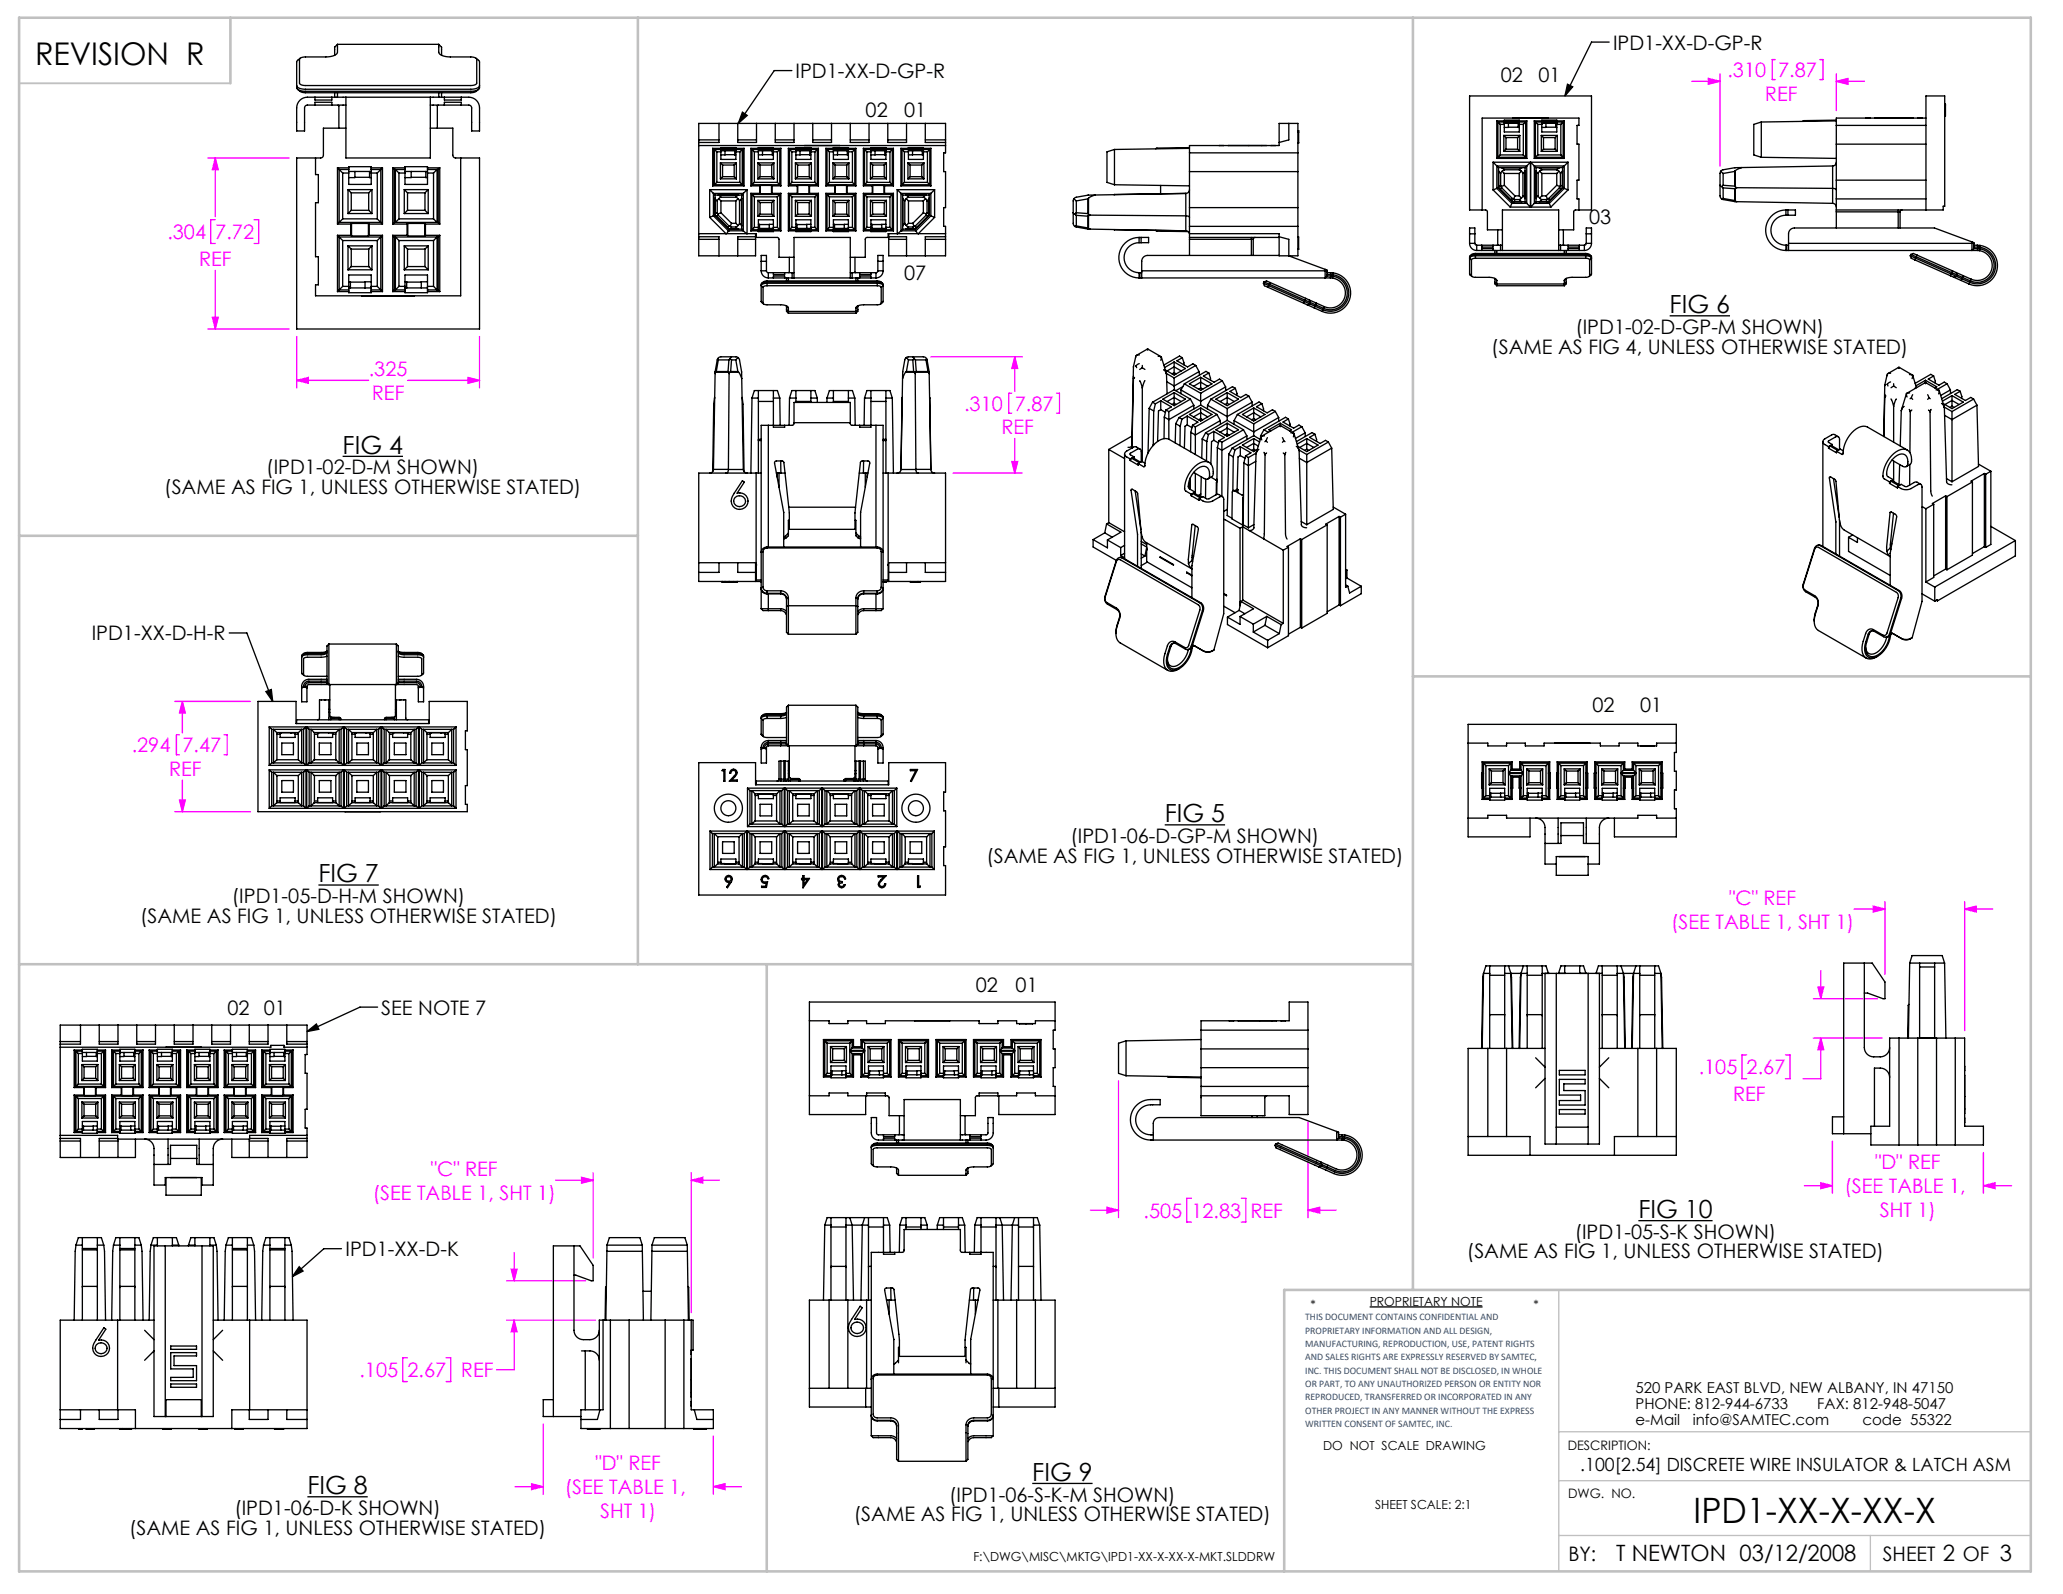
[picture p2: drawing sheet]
<svg xmlns="http://www.w3.org/2000/svg" width="279mm" height="216mm" viewBox="0 0 279 216" stroke-linecap="round" stroke-linejoin="round" font-family="sans-serif">
<defs><g id="words">
<text font-size="4.7" x="229.4" y="206.3">IPD1-XX-X-XX-X</text>
<text font-size="4.2" x="4.8" y="8.9">REVISION R</text>
<g font-size="3.4">
<text x="226.1" y="42.4">FIG 6</text>
<text x="46.4" y="61.4">FIG 4</text>
<text x="157.7" y="111.4">FIG 5</text>
<text x="43.1" y="119.5">FIG 7</text>
<text x="221.9" y="165">FIG 10</text>
<text x="41.6" y="202.4">FIG 8</text>
<text x="139.8" y="200.6">FIG 9</text>
</g>
<text font-size="3" x="218.9" y="211.4">T NEWTON 03/12/2008</text>
<g font-size="2.7">
<text x="107.7" y="10.6">IPD1-XX-D-GP-R</text>
<text x="203.3" y="11.1">02</text>
<text x="208.4" y="11.1">01</text>
<text x="218.5" y="6.7">IPD1-XX-D-GP-R</text>
<text x="117.2" y="15.8">02</text>
<text x="122.5" y="15.8">01</text>
<text x="215.2" y="30.3">03</text>
<text x="122.5" y="38">07</text>
<text x="202" y="47.9">(SAME AS FIG 4, UNLESS OTHERWISE STATED)</text>
<text x="213.4" y="45.2">(IPD1-02-D-GP-M SHOWN)</text>
<text x="36.1" y="64.3">(IPD1-02-D-M SHOWN)</text>
<text x="22.3" y="66.9">(SAME AS FIG 1, UNLESS OTHERWISE STATED)</text>
<text x="12.4" y="86.7">IPD1-XX-D-H-R</text>
<text x="215.7" y="96.4">02</text>
<text x="222.1" y="96.4">01</text>
<text x="133.6" y="116.8">(SAME AS FIG 1, UNLESS OTHERWISE STATED)</text>
<text x="145" y="114.2">(IPD1-06-D-GP-M SHOWN)</text>
<text x="19" y="125">(SAME AS FIG 1, UNLESS OTHERWISE STATED)</text>
<text x="31.4" y="122.3">(IPD1-05-D-H-M SHOWN)</text>
<text x="30.8" y="137.4">02</text>
<text x="35.7" y="137.4">01</text>
<text x="51.6" y="137.4">SEE NOTE 7</text>
<text x="132.1" y="134.3">02</text>
<text x="137.6" y="134.3">01</text>
<text x="213.3" y="167.8">(IPD1-05-S-K SHOWN)</text>
<text x="46.8" y="170.1">IPD1-XX-D-K</text>
<text x="198.7" y="170.4">(SAME AS FIG 1, UNLESS OTHERWISE STATED)</text>
<text x="128.5" y="203.4">(IPD1-06-S-K-M SHOWN)</text>
<text x="17.5" y="207.8">(SAME AS FIG 1, UNLESS OTHERWISE STATED)</text>
<text x="31.7" y="205.2">(IPD1-06-D-K SHOWN)</text>
<text x="115.6" y="206">(SAME AS FIG 1, UNLESS OTHERWISE STATED)</text>
<text x="212.4" y="211.5">BY:</text>
<text x="255" y="211.4">SHEET 2 OF 3</text>
</g>
<g font-size="2.7" fill="#f0f">
<text x="234" y="10.4">.310</text>
<text x="240.8" y="10.4">7.87</text>
<text x="239" y="13.6">REF</text>
<text x="22.7" y="32.4">.304</text>
<text x="29.2" y="32.4">7.72</text>
<text x="27" y="36">REF</text>
<text x="49.9" y="50.9">.325</text>
<text x="50.4" y="54.2">REF</text>
<text x="130.6" y="55.6">.310</text>
<text x="135.6" y="58.8">REF</text>
<text x="137.4" y="55.6">7.87</text>
<text x="17.8" y="101.9">.294</text>
<text x="24.7" y="101.9">7.47</text>
<text x="22.9" y="105.1">REF</text>
<text x="226.3" y="125.8">(SEE TABLE 1, SHT 1)</text>
<text x="234.2" y="122.5">&quot;C&quot; REF</text>
<text x="230.1" y="145.5">.105</text>
<text x="234.7" y="149.2">REF</text>
<text x="236.6" y="145.5">2.67</text>
<text x="58.4" y="159.3">&quot;C&quot; REF</text>
<text x="249.8" y="161.6">(SEE TABLE 1,</text>
<text x="254" y="158.4">&quot;D&quot; REF</text>
<text x="50.5" y="162.5">(SEE TABLE 1, SHT 1)</text>
<text x="154.9" y="164.9">.505</text>
<text x="161.4" y="164.9">12.83</text>
<text x="169.4" y="164.9">REF</text>
<text x="254.6" y="164.8">SHT 1)</text>
<text x="48.7" y="186.5">.105</text>
<text x="55.2" y="186.5">2.67</text>
<text x="62.4" y="186.5">REF</text>
<text x="76.5" y="202.4">(SEE TABLE 1,</text>
<text x="80.7" y="199.2">&quot;D&quot; REF</text>
<text x="81.3" y="205.6">SHT 1)</text>
</g>
<text font-size="2.5" x="214" y="199.3">.100[2.54] DISCRETE WIRE INSULATOR &amp; LATCH ASM</text>
<g font-size="2">
<text x="221.5" y="188.7">520 PARK EAST BLVD, NEW ALBANY, IN 47150</text>
<text x="221.5" y="190.8">PHONE: 812-944-6733</text>
<text x="246.1" y="190.8">FAX: 812-948-5047</text>
<text x="221.5" y="193">e-Mail</text>
<text x="229.3" y="193">info@SAMTEC.com</text>
<text x="252.2" y="193">code 55322</text>
</g>
<g font-size="1.8">
<text x="212.3" y="196.4">DESCRIPTION:</text>
<text x="212.4" y="202.9">DWG. NO.</text>
</g>
<g font-size="1.7">
<text x="177.5" y="177.2">*</text>
<text x="185.5" y="176.8">PROPRIETARY NOTE</text>
<text x="207.7" y="177.2">*</text>
<text x="179.2" y="196.4">DO NOT SCALE DRAWING</text>
<text x="186.2" y="204.3">SHEET SCALE: 2:1</text>
<text x="131.8" y="211.5">F:\DWG\MISC\MKTG\IPD1-XX-X-XX-X-MKT.SLDDRW</text>
</g>
<g font-size="1.4" fill="#1f497d">
<text x="176.8" y="178.8">THIS DOCUMENT CONTAINS CONFIDENTIAL AND</text>
<text x="176.8" y="180.6">PROPRIETARY INFORMATION AND ALL DESIGN,</text>
<text x="176.8" y="182.4">MANUFACTURING, REPRODUCTION, USE, PATENT RIGHTS</text>
<text x="176.8" y="184.2">AND SALES RIGHTS ARE EXPRESSLY RESERVED BY SAMTEC,</text>
<text x="176.8" y="186.1">INC. THIS DOCUMENT SHALL NOT BE DISCLOSED, IN WHOLE</text>
<text x="176.8" y="187.9">OR PART, TO ANY UNAUTHORIZED PERSON OR ENTITY NOR</text>
<text x="176.8" y="189.7">REPRODUCED, TRANSFERRED OR INCORPORATED IN ANY</text>
<text x="176.8" y="191.5">OTHER PROJECT IN ANY MANNER WITHOUT THE EXPRESS</text>
<text x="176.8" y="193.3">WRITTEN CONSENT OF SAMTEC, INC.</text>
</g>
</g></defs>
<g fill="none" stroke="#000" stroke-width=".18">
<path d="M100.5 15.2l.7 .4-1.2 1.1zM107.2 9.6h-2.3l-4.9 7.1M212.3 11.4l.7 .4-1.1 1.2zM217.9 5.7h-2.4l-3.6 7.3M226.1 42.8h8.2M46.4 61.8h8.2M31 85.7h2.4l3.5 9.3M36 93.7l.7-.3 .2 1.6zM43.1 119.9h8.2M157.7 111.7h8.2M41.6 139.7l1.2-1 .4 .7zM51.1 136.4h-2.3l-7.2 3.3"/>
<path d="M40.5 171.6l.5 .6-1.4 .7zM46.2 169.1h-2.3l-4.3 3.8M185.5 177h15.3M221.9 165.3h10M41.6 202.7h8.2M139.8 200.9h8.2"/>
</g>
<path d="M211.1 174.7v38.1M211.1 193.9h63.9M211.1 208h63.9M211.1 200.6h63.9M253.3 208v4.8" fill="none" stroke="#c0c0c0" stroke-width=".18"/>
<path d="M2.6 11.3h28.6" fill="none" stroke="#c0c0c0" stroke-width=".25"/>
<path d="M2.6 2.4h272.4v210.4h-272.4zM31.2 2.4v8.9M86.4 2.4v128.2M191.4 2.4v172.3M2.6 72.6h83.8M191.4 91.6h83.6M2.6 130.6h188.8M103.8 130.6v82.2M275 174.7h-101.1v38.1" fill="none" stroke="#c0c0c0" stroke-width=".35"/>
<g fill="none" stroke="#f0f" stroke-width=".18">
<path d="M229.1 11h3.9M231.4 10.6l1.6 .4-1.6 .4zM233 10v12.5M240.4 8.1h-.4v2.7h.4M246.5 8.1h.4v2.7h-.4M248.7 10v5M248.7 11h3.8M248.7 11l1.6-.4v.8zM28.1 21.4h11.1M29.2 29.8h-.7v3.2h.7M29.2 21.4v7.9M29.2 36.6v8"/>
<path d="M29.2 21.4l.4 1.6h-.8zM34.4 29.8h.6v3.2h-.6M28.1 44.6h11.1M28.8 43h.8l-.4 1.6zM40.2 45.6v6.9M40.2 51.5h9.7M40.2 51.5l1.6-.4v.8zM55.2 51.5h9.7M63.4 51.1l1.5 .4-1.5 .4zM64.9 45.6v6.9M126.1 48.3h12.3M137 53.3h-.4v2.7h.4"/>
<path d="M137.4 48.3v4.7M137.4 59.4v4.7M137.4 48.3l.4 1.6h-.8zM143.1 53.3h.4v2.7h-.4M129.1 64.1h9.3M137 62.5h.8l-.4 1.6zM23.7 95h10.2M24.3 99.5h-.4v2.7h.4M24.7 95l.4 1.6h-.8zM24.7 95v4.3M30.4 99.5h.4v2.7h-.4M23.7 109.9h10.2"/>
<path d="M24.3 108.4h.8l-.4 1.5zM24.7 105.7v4.2M245.6 135.3h8.7M246.2 133.7h.8l-.4 1.6zM246.6 131.5v3.8M251.1 123.1h4.2M253.7 122.7l1.6 .4-1.6 .4zM255.3 122.1v9.9M266.1 123.1l1.6-.4v.8zM266.1 122.1v17.5M266.1 123.1h3.8M75.3 159.9h5"/>
<path d="M78.8 159.5l1.5 .4-1.5 .4zM80.3 158.8v11.6M93.6 158.8v19M93.6 159.9h3.8M93.6 159.9l1.6-.4v.8zM151.5 146.4v18.5M177.1 152v12.9M236.6 142.9h-.7v3.2h.7M241.8 142.9h.6v3.2h-.6M245.6 140.6h9.3M246.6 140.6l.4 1.6h-.8zM246.6 140.6v5.5h-2.4"/>
<path d="M248.2 154.6v7M268.6 156.1v5.5M68.6 173.5h10.7M68.6 178.8h12.1M69.2 171.9h.8l-.4 1.6zM69.6 178.8v6.7h-2.4M69.6 169.7v3.8M69.6 178.8l.4 1.6h-.8zM147.7 163.9h3.8M149.9 163.5l1.6 .4-1.6 .4zM161.4 162.3h-.7v3.2h.7M168.1 162.3h.6v3.2h-.6"/>
<path d="M177.1 163.9h3.9M177.1 163.9l1.6-.4v.8zM244.4 160.6h3.8M246.6 160.2l1.6 .4-1.6 .4zM268.6 160.6l1.6-.4v.8zM268.6 160.6h3.8M55.2 183.9h-.6v3.2h.6M60.4 183.9h.7v3.2h-.7M73.6 192.9v9.5M96.6 194.5v7.9M69.8 201.4h3.8M72 201l1.6 .4-1.6 .4z"/>
<path d="M96.6 201.4h3.8M96.6 201.4l1.6-.4v.8z"/>
</g>
<path d="M100.5 15.2l.7 .4-1.2 1.1zM212.3 11.4l.7 .4-1.1 1.2zM36 93.7l.7-.3 .2 1.6zM40.5 171.6l.5 .6-1.4 .7zM41.6 139.7l1.2-1 .4 .7z" fill="#000"/>
<path d="M137.4 48.3l.4 1.6h-.8zM137 62.5h.8l-.4 1.6zM248.7 11l1.6-.4v.8zM231.4 10.6l1.6 .4-1.6 .4zM24.3 108.4h.8l-.4 1.5zM24.7 95l.4 1.6h-.8zM72 201l1.6 .4-1.6 .4zM96.6 201.4l1.6-.4v.8zM78.8 159.5l1.5 .4-1.5 .4zM93.6 159.9l1.6-.4v.8zM69.2 171.9h.8l-.4 1.6zM69.6 178.8l.4 1.6h-.8zM149.9 163.5l1.6 .4-1.6 .4zM177.1 163.9l1.6-.4v.8zM246.6 160.2l1.6 .4-1.6 .4zM268.6 160.6l1.6-.4v.8zM246.2 133.7h.8l-.4 1.6zM246.6 140.6l.4 1.6h-.8zM253.7 122.7l1.6 .4-1.6 .4zM266.1 123.1l1.6-.4v.8zM28.8 43h.8l-.4 1.6zM29.2 21.4l.4 1.6h-.8zM63.4 51.1l1.5 .4-1.5 .4zM40.2 51.5l1.6-.4v.8z" fill="#f0f"/>
<g fill="none" stroke="#000" stroke-width=".18">
<path d="M40.2 11.6a1.12 1.12 0 0 0 1.2 .5h22.4a1.12 1.12 0 0 0 1.1-.5M40.3 12.1l.5 .4 .6 .1h22.4l.5-.1 .5-.4M40.6 7.9l-.4 .5v3.5a1.12 1.12 0 0 0 1.2 .5h22.4a1.12 1.12 0 0 0 1.1-.5v-3.5l-.4-.5M42.7 13.2v.3h2.2v-.3M42.7 14.2v-.3h2.2v.3M45.3 6.4v1.1M45.3 12.6v.6M45.7 6v.2a1.31 1.31 0 0 1-.1 1.1l-.4 .2-.8 .2h-3a.76 .76 0 0 0-.8 .3v3.3a.76 .76 0 0 0 .8 .3h22.4a.76 .76 0 0 0 .8-.3v-3.3a.76 .76 0 0 0-.8-.3h-2.8a1.48 1.48 0 0 1-1.6-.6v-1.1M45.7 12.6v.5M45.7 6h13.7M45.7 6l-.4 .4M45.8 14.2l.1 .2v3"/>
<path d="M46.8 17.4h-3v3.6a.38 .38 0 0 1-.4 .4h-3.2v23.2h24.7v-23.2h-3.2a.38 .38 0 0 1-.4-.4v-3.6h-3M46.8 13.2v8.2h11.5v-8.2M46.8 13.2h-5.2a1.45 1.45 0 0 0-1.4 1.4v3.1h1v-3.1a.38 .38 0 0 1 .4-.4h5.2M46.8 13.2h11.5M58.3 13.2h5.2a1.45 1.45 0 0 1 1.4 1.4v3.1h-1v-3.1a.38 .38 0 0 0-.4-.4h-5.2M59.3 14.2l-.1 .2v3M59.4 12.6v.5M59.4 6l.4 .4M59.8 6.4v1.1M59.8 12.6v.6M60.2 13.2v.3h2.3v-.3M60.2 14.2v-.3h2.3v.3"/>
<path d="M94.6 19.7h33.5M94.6 18.9h2.8M97.4 16.7v2.6h-2.8M99.9 18.9h2.6M99.9 16.7v2.6h2.6v-2.6M105 18.9h2.5M105 16.7v2.6h2.5v-2.6M109 19.7h.1M110.1 18.9h2.5M110.1 16.7v2.6h2.5v-2.6M113.7 19.7h.1M115.2 18.9h2.5"/>
<path d="M115.2 16.7v2.6h2.5v-2.6M120.2 18.9h2.6M120.2 16.7v2.6h2.6v-2.6M125.3 18.9h2.8M125.3 16.7v2.6h2.8M161.1 20l-4.4 .1-.2 .1M165.1 19.7h.1M165.7 19.7h.1M166.3 19.7h.1M169.1 19.7h.1M170.9 19.7h.1M171.5 19.7h.1"/>
<path d="M172.1 19.7h.1M172.7 19.7h.1M174.5 16.7v2.2l-1.3 .4M175.8 17.7h.1M175.8 17.7h.1v1.7h-.1M175.8 17.9h.1M175.8 19.3h.1M202.7 16.4v5.1M202.7 16.4l.5 .4M202.7 16.4h1M203.2 16.8v4.2M203.2 16.8h.5"/>
<path d="M203.7 18.3l.3 .3M203.7 18.3h2.1M203.7 18.3v2.2M203.7 16.3v1.6h2.1v-1.6M203.7 16.3h2.1M203.7 16.5h-.8v4.8h3.7v-4.8h-.8M203.7 16.7h2.1M203.7 16.5h2.1M204 18.6h1.5M204 18.6v1.6M204.3 16.7v.6h-.6M204.3 17.2h1.3"/>
<path d="M204.9 16h.1M205.5 18.6v1.6M205.6 16.7v.6h.2M205.8 16.8h.5M205.8 16.4h1M205.8 18.3v2.2M205.8 18.3l-.3 .3M206.3 16.8v4.2M206.8 16.4v5.1M206.8 16.4l-.5 .4M207.8 16.4v5.1M207.8 16.4l.5 .4"/>
<path d="M207.8 16.4h1M208.3 16.8h.5M208.3 16.8v4.2M208.7 18.3l.3 .3M208.7 18.3h2.2M208.7 18.3v2.2M208.8 16.3v1.6h2v-1.6M208.8 16.3h2M208.8 16.5h-.9v4.8h3.8v-4.8h-.9M208.8 16.7h2M208.8 16.5h2M209 18.6h1.6"/>
<path d="M209 18.6v1.6M209.4 16.7v.6h-.6M209.4 17.2h1.3M209.7 16h.1M210.6 18.6v1.6M210.7 16.7v.6h.1M210.8 16.8h.6M210.8 16.4h1.1M210.9 18.3l-.3 .3M210.9 18.3v2.2M211.4 16.8v4.2M211.9 16.4v5.1"/>
<path d="M211.9 16.4l-.5 .4M238.5 16.5v4.8M238.5 16.5l-1 .3v4.2l1 .3M248.7 16.3h-4.4l-.2 .1M248.7 17h12.1M248.7 19.5h12.1M248.7 16.4l-10.2 .1M252.7 16h.1M253.3 16h.1M253.9 16h.1M256.7 16h.1M258.5 16h.1"/>
<path d="M259.1 16h.1M259.7 16h.1M260.3 16h.1M260.8 16h-12.1v12.4M263.4 14.1h.1M263.4 14.3h.1M263.4 14.1h.1v1.6h-.1M42.7 21.4v2.2h.4v3.9h-.4v7.3h.4v3.8h-.4v1.5h19.7v-18.7M45.7 22.7h1.5M45.7 31.9l.7 .7M45.7 22.7l.7 .7M45.7 39.5h1.5"/>
<path d="M45.7 31.9h1.8M45.7 22.7v7.7M45.7 31.9v7.6M45.7 30.4h1.8M46.4 23.4h.8M46.4 29.6h4.7M46.4 23.4v6.2M46.4 32.6v6.2M46.4 29.6l-.7 .8M46.4 32.6h4.7M46.4 38.8h.8M46.4 38.8l-.7 .7"/>
<path d="M47.1 25.7h3.3M47.1 25.7v3.2M47.1 33.3v3.2M47.1 28.9h3.3M47.1 25.7l.5 .4M47.1 33.3h3.3M47.1 36.5h3.3M47.1 33.3l.5 .4M47.2 22.6h3.1v2.4h-3.1zM47.2 37.2h3.1v2.4h-3.1zM47.2 23.2h3.1M47.2 39.3h-1.3v-7.2h5.7v7.2h-1.3"/>
<path d="M47.2 23h-1.3v7.1h5.7v-7.1h-1.3M47.2 39h3.1M47.2 38.2h.3v.8M47.5 38.2h1.9M47.5 31.9l.1 .1M47.5 30.4v1.5M47.6 33.7h2.3M47.6 36.1l-.5 .4M47.6 26.1h2.3M47.6 28.5l-.5 .4M47.6 26.1v2.4M47.6 33.7v2.4"/>
<path d="M47.6 36.1h2.3M47.6 28.5h2.3M47.6 32h2.3M47.6 30.3h2.3M47.6 30.3l-.1 .1M47.6 30.3v1.7M48.1 23.2v.9h-.9M48.1 24h1.9M49.9 30.3v1.7M49.9 30.3l.1 .1M49.9 28.5l.5 .4M49.9 36.1l.5 .4"/>
<path d="M49.9 26.1v2.4M49.9 33.7v2.4M50 31.9h1.8M50 30.4h1.8M50 31.9l-.1 .1M50 30.4v1.5M50 23.2v.9h.3M50.3 22.7h1.5M50.3 23.4h.8M50.3 38.8h.8M50.3 39.5h1.5M50.3 38.2h-.9v.8"/>
<path d="M50.4 33.3l-.5 .4M50.4 25.7v3.2M50.4 33.3v3.2M50.4 25.7l-.5 .4M51.1 23.4v6.2M51.1 32.6v6.2M51.1 29.6l.7 .8M51.1 38.8l.7 .7M51.8 31.9l-.7 .7M51.8 22.7l-.7 .7M51.8 22.7v7.7M51.8 31.9v7.6"/>
<path d="M53.2 22.7h1.6M53.2 22.7v7.7M53.2 31.9v7.6M53.2 39.5h1.6M53.2 31.9h1.9M53.2 31.9l.2 .2M53.2 22.7l.2 .2M53.2 30.4h1.9M53.4 22.9v7.2M53.4 32.1v7.2M53.4 32.1h.2M53.4 22.9l.2 .1"/>
<path d="M53.4 30.1l-.2 .3M53.4 39.3l-.2 .2M53.6 30.1h-.2M53.6 32.1h5.6M53.6 32.1l.4 .5M53.6 39.3h1.2M53.6 23v7.1M53.6 32.1v7.2M53.6 23l.4 .4M53.6 30.1h5.6M53.6 23h1.2M53.6 39.3h-.2"/>
<path d="M54 29.6l-.4 .5M54 23.4h.8M54 29.6h4.7M54 23.4v6.2M54 32.6v6.2M54 32.6h4.7M54 38.8h.8M54 38.8l-.4 .5M54.8 25.7l.4 .4M54.8 25.7h3.2M54.8 28.9h3.2M54.8 25.7v3.2"/>
<path d="M54.8 33.3v3.2M54.8 33.3h3.2M54.8 36.5h3.2M54.8 33.3l.4 .4M54.8 37.2h3.1v2.4h-3.1zM54.8 22.6h3.1v2.4h-3.1zM54.8 23.2h3.1M54.8 39h3.1M54.8 38.2h.3v.8M55.1 38.2h2M55.1 31.9l.1 .1M55.1 30.4v1.5"/>
<path d="M55.2 33.7h2.4M55.2 28.5l-.4 .4M55.2 26.1h2.4M55.2 26.1v2.4M55.2 33.7v2.4M55.2 36.1l-.4 .4M55.2 36.1h2.4M55.2 28.5h2.4M55.2 30.3v1.7M55.2 32h2.3M55.2 30.3h2.3M55.2 30.3l-.1 .1"/>
<path d="M55.7 23.2v.9h-.9M55.7 24h2M57.5 30.3l.1 .1M57.5 30.3v1.7M57.6 28.5l.4 .4M57.6 36.1l.4 .4M57.6 26.1v2.4M57.6 33.7v2.4M57.6 31.9h2M57.6 31.9l-.1 .1M57.6 30.4h2M57.6 30.4v1.5"/>
<path d="M57.7 23.2v.9h.2M57.9 22.7h1.7M57.9 23.4h.8M57.9 38.8h.8M57.9 39.3h1.3M57.9 23h1.3M57.9 39.5h1.7M57.9 38.2h-.8v.8M58 25.7l-.4 .4M58 25.7v3.2M58 33.3v3.2M58 33.3l-.4 .4"/>
<path d="M58.7 29.6l.5 .5M58.7 23.4v6.2M58.7 32.6v6.2M58.7 38.8l.5 .5M59.2 32.1l-.5 .5M59.2 23v7.1M59.2 32.1v7.2M59.2 23l-.5 .4M59.2 39.3h.2M59.2 30.1h.2M59.4 39.3l.2 .2M59.4 32.1h-.2"/>
<path d="M59.4 30.1l.2 .3M59.4 22.9v7.2M59.4 32.1v7.2M59.4 22.9l-.2 .1M59.6 31.9l-.2 .2M59.6 22.7l-.2 .2M59.6 22.7v7.7M59.6 31.9v7.6M94.6 31.7h7.8v.5h2.9l.2 .2v2.5h2M94.6 32.4h2.8M94.6 32.1h2.8v2.5M96.1 29.4l2.2 2.3 .3-.4"/>
<path d="M96.1 25.7l.5 .5M96.1 25.7v3.7M96.1 25.7h5.1M96.5 25.2h4.3M96.5 20.1h1.1M96.5 20.1l.2 .1M96.5 20.1v5.1M96.6 29.2l-.5 .2M96.6 29.2l2.1 2.1M96.6 26.2v3M96.6 26.2l.2 .2M96.6 26.2h4.1"/>
<path d="M96.7 25l-.2 .2M96.7 20.2h.1M96.7 20.2v4.8M96.8 20.2h3.7M96.8 25h3.7M96.8 20.2l.3 .4M96.8 20.2v4.8M96.8 25h-.1M96.8 26.4l.1 .4M96.8 26.4h.5M96.8 29.1l.1 .1M96.8 29.1l-.2 .1"/>
<path d="M96.9 26.8l.2 .4M96.9 29l-.1 .1M96.9 26.8v2.2M96.9 29.2l.1 .1M96.9 29.2l1.8 1.7M97 29.3l1.6 1.6M97.1 24.7h3.1M97.1 20.6h.5M97.1 20.6v4.1M97.1 24.7l-.3 .3M97.1 28.8l.1 .2M97.1 28.8l-.2 .2"/>
<path d="M97.1 27.2v1.6M97.2 29l.1 .2M97.3 26.4l.3 .3M97.3 26.4h2.7M97.3 29.2l1.4 1.4M97.3 29.2l-.3 .1M97.3 26.9l.3 .3M97.3 26.9l-.2 .3M97.6 24.2h2.1M97.6 22.1h2.1M97.6 22.1l.3 .3M97.6 22.1v2.1"/>
<path d="M97.6 20.1v1.5h2.1v-1.5M97.6 20.1h2.1M97.6 20.4h2.1M97.6 20.2h2.1M97.6 26.7l-.3 .2M97.6 28.8l-.4 .2M97.6 27.2h2.1M97.6 28.8l1.5 1.4M97.6 27.2v1.6M97.6 26.7h2.1M97.9 22.4h1.5M97.9 23.9l-.3 .3"/>
<path d="M97.9 23.9h1.5M97.9 22.4v1.5M98.2 20.4v.6h-.6M98.2 20.9h1.3M98.6 30.9h.1M98.6 31.3h.1M98.6 31.3h2.1M98.7 31.3h-.1M98.7 30.9v.1M98.7 30.6l.2 .1M98.7 30.6l-.1 .3M98.7 31v.3"/>
<path d="M98.9 31h-.2M98.9 31h1.1M98.9 30.7h.2M99 31h-.1M99 31h.9M99.1 30.2l-.2 .5M99.1 30.2h.6M99.1 30.7h.6M99.1 30.7l-.1 .3M99.4 23.9l.3 .3M99.4 22.4v1.5M99.5 20.4v.6h.2"/>
<path d="M99.7 26.7l.3 .2M99.7 30.2l.3 .3M99.7 27.2v3M99.7 30.7l.2 .3M99.7 20.6h.5M99.7 20.1h1.1M99.7 22.1v2.1M99.7 22.1l-.3 .3M99.9 32.4h2.4M99.9 31h.1M100 26.9l-.3 .3M100 26.9l.2 .3"/>
<path d="M100 30.5l-.3 .2M100 31h.5M100 26.4l-.3 .3M100.2 30.2l-.2 .3M100.2 30.2l.2 .4M100.2 27.2v3M100.2 24.7l.3 .3M100.2 20.6v4.1M100.4 30.6l.1 .4M100.4 26.8l-.2 .4M100.4 26.8v3.8M100.5 26.4h-.5"/>
<path d="M100.5 26.4l-.1 .4M100.5 31l.2 .3M100.5 20.2l-.3 .4M100.5 20.2v4.8M100.5 25h.1M100.6 20.2h-.1M100.6 25l.2 .2M100.6 20.2v4.8M100.7 31.3h.1M100.7 26.2l-.2 .2M100.7 26.2v5.1M100.8 20.1l-.2 .1"/>
<path d="M100.8 20.1v5.1M101.2 25.7v6l-.5-.4M101.2 25.7l-.5 .5M101.7 26.2h1.2M101.7 26.2l.5 .5M101.7 20.1l.5 .5M101.7 25.2h1.2M101.7 20.1h1M101.7 31.3h1M101.7 20.1v5.1M101.7 26.2v5.1M101.8 20.2h3.8v4.8h-3.8z"/>
<path d="M101.8 26.3h3.8v4.8h-3.8zM102.2 24.7l-.5 .5M102.2 24.7h3.1M102.2 20.6h.5M102.2 30.8h.5M102.2 26.7h3.1M102.2 20.6v4.1M102.2 26.7v4.1M102.2 30.8l-.5 .5M102.3 31.7v2.9h-7.7v-17.9h33.5v4h-.3v2.5h.3v4.9h-.3v2.6h.3v3.9h-7.7v-2.9M102.3 32.1h-2.4v2.5M102.6 24.2h2.2"/>
<path d="M102.6 22.1h2.2M102.6 27.1l.3 .3M102.6 27.1h2.2M102.6 29.3h2.2M102.6 22.1l.3 .3M102.6 22.1v2.1M102.6 27.1v2.2M102.7 31.3v-1.5h2v1.5M102.7 20.1v1.5h2v-1.5M102.7 20.1h2M102.7 31.3h2M102.7 30.9h2"/>
<path d="M102.7 20.4h2M102.7 31.1h2M102.7 20.2h2M102.7 30.4h.2v.5M102.9 30.4h1.3M102.9 26.2h.1M102.9 25.2v1M102.9 23.9l-.3 .3M102.9 22.4h1.6M102.9 29l-.3 .3M102.9 29h1.6M102.9 23.9h1.6"/>
<path d="M102.9 22.4v1.5M102.9 27.4v1.6M102.9 27.4h1.6M103 25.1h1.5M103 25.1l-.1 .1M103 26.2h1.5M103 25.1v1.1M103.1 36.7a.97 .97 0 0 0 1 .9M103.1 35.4v-.8h.7v.8M103.1 36.7h.7M103.1 35.4v1.3M103.1 35.4h.7"/>
<path d="M103.3 20.4v.6h-.6M103.3 20.9h1.3M103.3 38.9l-.2-.2a.75 .75 0 0 1 .8-.3h14.9a.75 .75 0 0 1 .8 .3l-.3 .2M103.3 38.9v2.2M103.8 36.7l.1 .2h.2M103.8 35.4v1.3M103.9 38.7l-.4 .1-.2 .1M103.9 38l-.4 .1-.3 .3M103.9 38.7h14.9M103.9 38v.7M103.9 38h14.9M104.1 37.6h3.2"/>
<path d="M104.1 36.9h3.2M104.1 36.9v.7M104.5 25.1l.1 .1M104.5 25.1v1.1M104.5 29l.3 .3M104.5 22.4v1.5M104.5 27.4v1.6M104.5 23.9l.3 .3M104.6 26.2h1.2M104.6 25.2h1.2M104.6 26.2h-.1M104.6 25.2v1"/>
<path d="M104.6 20.4v.6h.1M104.7 20.6h.6M104.7 30.8h.6M104.7 36.9v.3h1.6v-.3M104.7 37.6v-.2h1.6v.2M104.7 20.1h1.1M104.7 31.3h1.1M104.7 30.4h-.5v.5M104.8 22.1l-.3 .3M104.8 27.1l-.3 .3M104.8 22.1v2.1M104.8 27.1v2.2"/>
<path d="M105.3 24.7l.5 .5M105.3 20.6v4.1M105.3 26.7v4.1M105.3 30.8l.5 .5M105.8 26.2l-.5 .5M105.8 20.1l-.5 .5M105.8 20.1v5.1M105.8 26.2v5.1M106.5 37.6v.4M106.8 37.7v.3M106.8 26.2h1.2M106.8 26.2l.4 .5"/>
<path d="M106.8 20.1l.4 .5M106.8 25.2h1.2M106.8 20.1h1M106.8 31.3h1M106.8 20.1v5.1M106.8 26.2v5.1M106.9 34.9v2h-.1M106.9 20.2h3.8v4.8h-3.8zM106.9 26.3h3.8v4.8h-3.8zM107.2 24.7h3.2M107.2 20.6v4.1M107.2 26.7v4.1"/>
<path d="M107.2 20.6h.6M107.2 24.7l-.4 .5M107.2 30.8h.6M107.2 26.7h3.2M107.2 30.8l-.4 .5M107.3 37.6h.2M107.3 36.9h.2M107.3 36.9v.7M107.5 37.6v-5.4h7.7v5.4M107.5 37.6h7.7M107.7 24.2h2.2M107.7 22.1h2.2"/>
<path d="M107.7 22.1v2.1M107.7 27.1v2.2M107.7 22.1l.3 .3M107.7 27.1h2.2M107.7 29.3h2.2M107.7 27.1l.3 .3M107.8 20.1v1.5h2v-1.5M107.8 31.3v-1.5h2v1.5M107.8 20.1h2M107.8 31.3h2M107.8 30.9h2M107.8 20.4h2"/>
<path d="M107.8 31.1h2M107.8 20.2h2M107.8 30.4h.1v.5M107.9 30.4h1.4M108 26.2h.1M108 25.2v1M108 22.4h1.6M108 29l-.3 .3M108 23.9l-.3 .3M108 29h1.6M108 23.9h1.6M108 22.4v1.5"/>
<path d="M108 27.4v1.6M108 27.4h1.6M108 25.1h1.6M108 25.1v.1M108 26.2h1.6M108 25.1v1.1M108.3 20.4v.6h-.5M108.3 20.9h1.4M109.6 25.1v.1M109.6 25.1v1.1M109.6 23.9l.3 .3M109.6 29l.3 .3"/>
<path d="M109.6 22.4v1.5M109.6 27.4v1.6M109.6 26.2h1.2M109.6 25.2h1.2M109.6 26.2h.1M109.6 25.2v1M109.7 20.4v.6h.1M109.8 20.6h.6M109.8 30.8h.6M109.8 20.1h1M109.8 31.3h1M109.8 30.4h-.5v.5"/>
<path d="M109.9 22.1v2.1M109.9 27.1v2.2M109.9 27.1l-.3 .3M109.9 22.1l-.3 .3M110.4 20.6v4.1M110.4 26.7v4.1M110.4 24.7l.4 .5M110.4 30.8l.4 .5M110.8 26.2l-.4 .5M110.8 20.1l-.4 .5M110.8 20.1v5.1M110.8 26.2v5.1"/>
<path d="M111.9 26.2h1.2M111.9 26.2l.4 .5M111.9 20.1l.4 .5M111.9 25.2h1.2M111.9 20.1h1M111.9 31.3h1M111.9 20.1v5.1M111.9 26.2v5.1M112 20.2h3.8v4.8h-3.8zM112 26.3h3.8v4.8h-3.8zM112.3 24.7h3.1M112.3 20.6h.6"/>
<path d="M112.3 24.7l-.4 .5M112.3 30.8h.6M112.3 20.6v4.1M112.3 26.7v4.1M112.3 26.7h3.1M112.3 30.8l-.4 .5M112.8 24.2h2.2M112.8 22.1h2.2M112.8 22.1l.3 .3M112.8 27.1l.3 .3M112.8 27.1h2.2M112.8 22.1v2.1"/>
<path d="M112.8 27.1v2.2M112.8 29.3h2.2M112.9 31.3v-1.5h2v1.5M112.9 20.1v1.5h2v-1.5M112.9 20.1h2M112.9 31.3h2M112.9 30.9h2M112.9 20.4h2M112.9 31.1h2M112.9 20.2h2M112.9 30.4h.1v.5M113 30.4h1.3"/>
<path d="M113.1 26.2h.1M113.1 25.2v1M113.1 22.4h1.6M113.1 29l-.3 .3M113.1 23.9l-.3 .3M113.1 29h1.6M113.1 23.9h1.6M113.1 27.4h1.6M113.1 22.4v1.5M113.1 27.4v1.6M113.1 25.1h1.5M113.1 25.1v.1"/>
<path d="M113.1 26.2h1.5M113.1 25.1v1.1M113.4 20.4v.6h-.5M113.4 20.9h1.3M114.6 25.1l.1 .1M114.6 25.1v1.1M114.7 23.9l.3 .3M114.7 22.4v1.5M114.7 27.4v1.6M114.7 29l.3 .3M114.7 26.2h1.2M114.7 25.2h1.2"/>
<path d="M114.7 26.2h-.1M114.7 25.2v1M114.7 20.4v.6h.2M114.9 20.6h.5M114.9 30.8h.5M114.9 20.1h1M114.9 31.3h1M114.9 30.4h-.6v.5M115 27.1l-.3 .3M115 22.1l-.3 .3M115 22.1v2.1M115 27.1v2.2"/>
<path d="M115.2 37.6h.2M115.2 36.9h.2M115.4 37.6h3.2M115.4 36.9v.7M115.4 36.9h3.2M115.4 24.7l.5 .5M115.4 20.6v4.1M115.4 26.7v4.1M115.4 30.8l.5 .5M115.8 34.9v2h.1M115.9 37.7v.3M115.9 26.2l-.5 .5"/>
<path d="M115.9 20.1l-.5 .5M115.9 20.1v5.1M115.9 26.2v5.1M115.9 37.7h.1M116.2 37.6v.4M116.4 36.9v.3h1.6v-.3M116.4 37.6v-.2h1.6v.2M116.9 26.2h1.2M116.9 26.2l.5 .5M116.9 20.1l.5 .5M116.9 20.1v5.1M116.9 26.2v5.1"/>
<path d="M116.9 25.2h1.2M116.9 20.1h1.1M116.9 31.3h1.1M117.1 20.2h3.7v4.8h-3.7zM117.1 26.3h3.7v4.8h-3.7zM117.4 24.7h3.1M117.4 20.6h.6M117.4 24.7l-.5 .5M117.4 30.8h.6M117.4 26.7h3.1M117.4 20.6v4.1M117.4 26.7v4.1"/>
<path d="M117.4 30.8l-.5 .5M117.9 22.1l.3 .3M117.9 24.2h2.1M117.9 22.1h2.1M117.9 27.1l.3 .3M117.9 27.1h2.1M117.9 29.3h2.1M117.9 22.1v2.1M117.9 27.1v2.2M118 20.1v1.5h2v-1.5M118 31.3v-1.5h2v1.5M118 20.1h2"/>
<path d="M118 31.3h2M118 30.9h2M118 20.4h2M118 31.1h2M118 20.2h2M118 30.4h.1v.5M118.1 30.4h1.3M118.1 26.2h.1M118.1 25.2v1M118.2 22.4h1.6M118.2 23.9l-.3 .3M118.2 29l-.3 .3"/>
<path d="M118.2 29h1.6M118.2 23.9h1.6M118.2 27.4h1.6M118.2 22.4v1.5M118.2 27.4v1.6M118.2 25.1h1.5M118.2 26.2h1.5M118.2 25.1l-.1 .1M118.2 25.1v1.1M118.5 20.4v.6h-.5M118.5 20.9h1.3M118.6 36.9v.7"/>
<path d="M118.8 38.7l.4 .1 .1 .1M118.8 38l.4 .1 .3 .3M118.8 38v.7M118.9 36.7l-.1 .2h-.2M118.9 35.4v-.8h.7v.8M118.9 36.7h.7M118.9 35.4h.7M118.9 35.4v1.3M119.3 38.9v2.2M119.6 36.7a.96 .96 0 0 1-1 .9M119.6 35.4v1.3M119.7 25.1l.1 .1"/>
<path d="M119.7 25.1v1.1M119.8 23.9l.2 .3M119.8 29l.2 .3M119.8 22.4v1.5M119.8 27.4v1.6M119.8 26.2h1.2M119.8 25.2h1.2M119.8 26.2h-.1M119.8 25.2v1M119.8 20.4v.6h.2M120 20.6h.5M120 30.8h.5"/>
<path d="M120 20.1h1M120 31.3h1M120 30.4h-.6v.5M120 22.1l-.2 .3M120 22.1v2.1M120 27.1v2.2M120 27.1l-.2 .3M120.4 32.4h2.4M120.4 32.1h2.4v2.5M120.5 24.7l.5 .5M120.5 20.6v4.1M120.5 26.7v4.1"/>
<path d="M120.5 30.8l.5 .5M121 26.2l-.5 .5M121 20.1l-.5 .5M121 20.1v5.1M121 26.2v5.1M121.5 25.7v6l.5-.4M121.5 25.7l.5 .5M121.5 25.7h5.1M122 20.1v5.1M122 20.1l.5 .5M122 25.2h4.1M122 20.1h1"/>
<path d="M122 31.3h.1M122 31.3h2M122 26.2h4.1M122 26.2l.2 .2M122 26.2v5.1M122.2 20.2h3.7v4.8h-3.7zM122.2 26.4l.1 .4M122.2 26.4h.5M122.2 31l-.2 .3M122.3 26.8l.2 .4M122.3 30.6l-.1 .4M122.3 26.8v3.8"/>
<path d="M122.5 24.7h3.1M122.5 20.6h.5M122.5 24.7l-.5 .5M122.5 20.6v4.1M122.5 30.2l.2 .3M122.5 30.2l-.2 .4M122.5 27.2v3M122.7 26.4l.3 .3M122.7 31h-.5M122.7 26.4h2.7M122.7 31h1.1M122.7 26.9l.3 .3"/>
<path d="M122.7 26.9l-.2 .3M122.7 30.5l.3 .2M122.8 31h-.1M122.8 31h.9M123 24.2h2.1M123 22.1h2.1M123 22.1l.3 .3M123 22.1v2.1M123 20.1v1.5h2.1v-1.5M123 20.1h2.1M123 20.4h2.1M123 20.2h2.1"/>
<path d="M123 26.7l-.3 .2M123 30.2l-.3 .3M123 27.2h2.1M123 30.2h.6M123 26.7h2.1M123 30.7h.6M123 27.2v3M123 30.7l-.2 .3M123.3 22.4h1.5M123.3 23.9l-.3 .3M123.3 23.9h1.5M123.3 22.4v1.5"/>
<path d="M123.6 20.4v.6h-.6M123.6 20.9h1.3M123.6 30.2l.2 .5M123.6 30.7l.1 .3M123.7 31h.1M123.8 30.7h-.2M123.8 31h.1M123.9 31l.1 .3M124 30.6l-.2 .1M124 30.6v.3M124 30.9l-.1 .1M124 31.3h.1"/>
<path d="M124.8 23.9l.3 .3M124.8 22.4v1.5M124.9 20.4v.6h.2M125.1 28.8l.4 .2M125.1 26.7l.3 .2M125.1 28.8l-1.5 1.4M125.1 27.2v1.6M125.1 20.6h.5M125.1 20.1h1M125.1 22.1l-.3 .3M125.1 22.1v2.1M125.3 32.4h2.8"/>
<path d="M125.4 26.9l-.3 .3M125.4 26.9l.2 .3M125.4 29.2h.4M125.4 29.2l-1.4 1.4M125.4 26.4l-.3 .3M125.5 29l-.1 .2M125.6 28.8l-.1 .2M125.6 27.2v1.6M125.6 28.8l.2 .1M125.6 24.7l.5 .5M125.6 20.6v4.1M125.8 29.2l-1.8 1.7"/>
<path d="M125.8 28.9v.1M125.8 26.9l-.2 .3M125.8 26.9v2M125.8 26.8v.1M125.8 29v.1M125.8 26.8v2.2M125.8 29.1v.1M125.8 29.1l.3 .1M125.9 26.4h-.5M125.9 26.4l-.1 .4M126.1 29.2l.5 .2M126.1 29.2l-2.1 2.1"/>
<path d="M126.1 26.2l-.2 .2M126.1 26.2v3M126.1 20.1l-.5 .5M126.1 20.1v5.1M126.6 29.4l-2.2 2.3-.4-.4M126.6 25.7l-.5 .5M126.6 25.7v3.7M128.1 31.7h-7.8v.5h-2.9l-.2 .2v2.5h-2M128.1 32.1h-2.8v2.5M145.3 28.8l.3 .2M145.4 26.9l.4 .3M145.4 26.9l-.1 .3v3l.3 .5"/>
<path d="M145.6 29l.2 .2M145.6 30.7l2 .3M145.8 28.8l-.2 .2M145.8 30.6l-.2 .1M145.8 28.8l1.5 .1M145.8 29.2l1.5 .1M145.8 27.2v1.6M145.8 29.2v1.4M145.8 30.6l1.5 .3M147.3 28.9l.1 .1M147.3 30.9h.1M147.3 26.9l-1.5 .3"/>
<path d="M147.3 26.9v2M147.3 29.3v1.6M147.4 30.9l.2 .1M147.4 29l.2 .1M147.4 26.8l-.1 .1M147.4 29.2l-.1 .1M147.4 26.8v2.2M147.4 29.2v1.7M147.6 29.1l13 .1 .4 .1 .1 .1M147.6 29.1l-.2 .1M147.6 31l13 .3M148.3 26.4l-.9 .4"/>
<path d="M148.3 26.4h-1l-1.5 .3-.4 .2M150.8 31.1h.1M150.9 25l10.2 .2M150.9 20.2v4.8M150.9 26.3v.1M150.9 20.2l-1 .4v4.1l1 .3M150.9 26.3l-.1 .1M154.3 32.9a2.03 2.03 0 0 0-2.1 2 2.03 2.03 0 0 0 2.1 2M154.3 32.2a2.74 2.74 0 0 0-2.8 2.7 2.74 2.74 0 0 0 2.8 2.7M154.3 32.2h.2M154.3 37.6h.1M154.3 36.9h.1"/>
<path d="M154.3 32.2v.7M154.3 36.9v.7M154.3 32.9h.2M154.4 37.6h.2M154.4 36.9h.2M154.4 36.9v.7M154.5 32.2h1.1v.7h-1.1M154.5 32.2v.7M154.6 36.7v.9M154.6 37.6h24.9M154.6 36.7h25.1M156.5 31.2l.2 .1 4.2 .1"/>
<path d="M157.2 25.1v1.1M160.6 26.2v5.1M160.6 26.2l-12.3 .2M160.6 31.3h.3l.2 .4h12.1v2.9h2.6v-17.9h-2.6v3h-12.1v12.5M160.6 26.2l-9.7 .1M161.1 25.7a.51 .51 0 0 1-.5 .5M161.1 32.2v.2M161.1 32.2h12.1M161.1 20.7h14.7M161.1 23.2h14.7M161.1 28.1h14.7M161.1 30.7h14.7"/>
<path d="M161.1 32.4h8.4M161.1 32.4v2.2M161.1 20.1l-10.2 .1M169.5 32.4h.2M169.5 32.2v.2M169.5 32.4v2.2M169.7 32.4v2.2M170 32.2h-.2l-.1 .2M171.1 38.4l.1 .3 .5 .2M171.1 38.4l.7 .3M171.2 38.2l.7 .3M171.2 38.2l.3-.2 .5 .3"/>
<path d="M171.2 38.2l-.1 .2M171.7 38.9l4.8 2.2M171.8 38.7l-.1 .2M171.8 38.7l4.9 2.1M171.9 38.5l4.8 2.1M171.9 38.5l-.1 .2M172 38.3l-.1 .2M172 38.3l4.8 2.1M173.2 34.6h-17.8a.79 .79 0 0 0-.8 .8v1.3M173.2 32.1l1.3 .3v2.2l5.2 2v.1M175.8 32.1h.1v1.7h-.1M175.8 33.7h.1"/>
<path d="M179.5 36.5v1.1M179.5 37.6h.7M179.7 36.9h.5M179.7 36.7v.7M179.7 37.2h.6M179.7 37.4h.6M179.7 37.4l-.2 .2M180.2 36.9l.1 .3M180.2 37.6l.3 .1M180.2 36.9l.4 .1M180.3 37.2h.2M180.3 37.4h.2"/>
<path d="M180.3 37.4l-.1 .2M180.5 37.7a2.03 2.03 0 0 1 1.6 2.5 2.03 2.03 0 0 1-2.7 1.3M180.5 37.2a2.49 2.49 0 0 1 2.1 3.2 2.49 2.49 0 0 1-3.4 1.6M180.5 37.4a2.29 2.29 0 0 1 1.9 2.9 2.29 2.29 0 0 1-3.1 1.5M180.5 37.2v.2M180.5 37.4v.3M180.6 37a2.74 2.74 0 0 1 2.2 3.4 2.74 2.74 0 0 1-3.7 1.8M180.6 37l-.1 .2M199 33a.97 .97 0 0 0 1 .9M199 31.7v-.8h.7v.8M199 37.1v-2.3a.75 .75 0 0 1 .8-.3h14.9a.75 .75 0 0 1 .8 .3v2.3M199 37.1l.3 .3"/>
<path d="M199 31.7h.7M199 31.7v1.3M199 33h.7M199 37.1l.3 .2M199.3 35.2l-.3-.2a.75 .75 0 0 1 .8-.4h14.9a.75 .75 0 0 1 .8 .4l-.2 .2M199.3 37.3l.1 .2 .3 .1h2a.99 .99 0 0 1 1 .4M199.3 35.2v2.1M199.7 33l.1 .1 .2 .1M199.7 31.7v1.3M199.8 35h-.4l-.1 .2M199.8 34.3l-.4 .1-.3 .2M199.8 35h14.9"/>
<path d="M199.8 34.3v.7M199.8 34.3h14.9M200 33.9h3.2M200 33.2h3.2M200 33.2v.7M200.7 33.2v.3h1.5v-.3M200.7 33.9v-.2h1.5v.2M200.7 28.4v-12.4h13.1v1h-.2v2.5h.2v4.9h-.2v2.5h.2v1.5M202.2 22l.5 .5M202.2 22v3.7M202.2 25.7l2.3 2.4M202.2 22h10.2"/>
<path d="M202.5 37.7v.1M202.5 38.4l.2 .3M202.5 38.2v.2M202.5 33.9v.4M202.5 37.8l.2 .2M202.5 37.8v.4M202.5 38.2l.2 .3M202.7 33.9v.4M202.7 38.5v.2M202.7 38.7h9.2M202.7 38v.5M202.7 21.5h4.1"/>
<path d="M202.7 38.5h9.2M202.7 25.5l-.5 .2M202.7 22.5l.2 .2M202.7 22.5h4.1M202.7 22.5v3M202.7 25.5l2.1 2M202.8 31.1v2v.1M202.9 22.7l.1 .4M202.9 22.7h.5M203 25.4v.1M203 25.4l-.3 .1M203 23.1l.2 .4"/>
<path d="M203 25.3v.1M203 23.1v2.2M203 25.5l1.8 1.7M203.2 21h3.1M203.2 21l-.5 .5M203.2 33.9h.3M203.2 33.2h.3M203.2 33.2v.7M203.2 25.1l.1 .2M203.2 25.1l-.2 .2M203.2 23.5v1.6M203.3 25.3l.1 .1"/>
<path d="M203.4 22.7l.3 .3M203.4 22.7h2.7M203.4 25.4l-.4 .1M203.4 25.4l1.4 1.5M203.4 23.2l.3 .3M203.4 23.2l-.2 .3M203.5 31.1h-2.1v-2.4l-.1-.2-2.3-.1v-15.4h16.5v15.4l-2.3 .1-.1 .2v2.4h-2M203.5 33.9v-5.5h7.6v5.5M203.5 33.9h7.6M203.7 20.5h2.1M203.7 23l-.3 .2M203.7 25.1l-.4 .2"/>
<path d="M203.7 23.5h2.1M203.7 25.1l1.5 1.4M203.7 23.5v1.6M203.7 23h2.1M204 20.2h1.5M204 20.2l-.3 .3M204.5 28.1h5.5M204.8 27.5l-.3 .6M204.8 27.5h2M204.8 27.2v.1M204.8 26.9l.2 .1M204.8 26.9v.3"/>
<path d="M204.8 27.3v.2M205 27.3h-.2M205 27.3h1.1M205 27h.2M205.1 27.3h-.1M205.1 27.3h.9M205.2 26.5l-.2 .5M205.2 26.5h.6M205.2 27h.6M205.2 27l-.1 .3M205.5 20.2l.3 .3M205.8 23l.3 .2"/>
<path d="M205.8 26.5l.3 .3M205.8 23.5v3M205.8 27l.2 .3M206 27.3h.1M206.1 23.2l-.3 .3M206.1 23.2l.2 .3M206.1 26.8l-.3 .2M206.1 22.7l-.3 .3M206.1 27.3h.5M206.3 26.5l-.2 .3M206.3 26.5l.2 .4M206.3 23.5v3"/>
<path d="M206.3 21l.5 .5M206.5 23.1l-.2 .4M206.5 26.9l.1 .4M206.5 23.1v3.8M206.6 22.7h-.5M206.6 22.7l-.1 .4M206.6 27.3l.2 .2M206.8 27.5l.5 .6M206.8 22.5l-.2 .2M206.8 22.5v5M207.3 22l-.5 .5M207.3 22v6.1"/>
<path d="M207.3 22l.5 .5M207.8 21.5h4.1M207.8 27.5l-.5 .6M207.8 22.5h4.1M207.8 27.5h2M207.8 22.5v5M207.8 22.5l.2 .2M208 22.7v.4M208 22.7h.4M208 27.3l-.2 .2M208 23.1l.3 .4M208 26.9v.4"/>
<path d="M208 23.1v3.8M208.3 21h3.1M208.3 21l-.5 .5M208.3 26.5l.2 .3M208.3 26.5l-.3 .4M208.3 23.5v3M208.4 22.7l.4 .3M208.4 27.3h-.4M208.4 22.7h2.8M208.4 27.3h1.2M208.5 26.8l.3 .2M208.5 23.2l.3 .3"/>
<path d="M208.5 23.2l-.2 .3M208.5 27.3h-.1M208.5 27.3h1M208.7 20.5h2.2M208.8 26.5l-.3 .3M208.8 23l-.3 .2M208.8 26.5h.6M208.8 27h.6M208.8 23.5h2M208.8 23h2M208.8 23.5v3M208.8 27l-.3 .3"/>
<path d="M209 20.2h1.6M209 20.2l-.3 .3M209.4 26.5l.2 .5M209.4 27l.1 .3M209.5 27.3h.1M209.6 27h-.2M209.6 27.3h.1M209.7 27.3l.1 .2M209.8 26.9l-.2 .1M209.8 26.9v.3M209.8 27.2l-.1 .1M209.8 27.5l.2 .6"/>
<path d="M210.6 20.2l.3 .3M210.8 25.1l.5 .2M210.8 23l.3 .2M210.8 23.5v1.6M210.8 25.1l-1.4 1.4M211.1 33.9h.3M211.1 33.2h.3M211.1 23.2l-.3 .3M211.1 23.2l.2 .3M211.2 25.4l.3 .1M211.2 25.4l-1.4 1.5M211.2 22.7l-.4 .3"/>
<path d="M211.3 25.3l-.1 .1M211.3 25.1v.2M211.3 25.1l.3 .2M211.3 23.5v1.6M211.4 33.2v.7M211.4 33.9h3.2M211.4 33.2h3.2M211.4 21l.5 .5M211.5 25.5l-1.7 1.7M211.6 23.1l-.3 .4M211.6 25.3v.1M211.6 23.1v2.2"/>
<path d="M211.6 25.4l-.1 .1M211.6 25.4l.3 .1M211.6 22.7h-.4M211.6 22.7v.4M211.7 31.1v2l.1 .1M211.9 25.5l.5 .2M211.9 25.5l-2.1 2M211.9 22.5l-.3 .2M211.9 22.5v3M211.9 38.5v.2M211.9 38v.5M211.9 33.9v.4"/>
<path d="M212.1 38.2v.2M212.1 33.9v.4M212.1 37.8l-.2 .2M212.1 37.8v.4M212.1 38.2l-.2 .3M212.1 37.7v.1M212.1 38.4l-.2 .3M212.4 22l-.5 .5M212.4 25.7l-2.4 2.4M212.4 22v3.7M212.4 33.2v.3h1.5v-.3M212.4 33.9v-.2h1.5v.2"/>
<path d="M214.6 33.2v.7M214.7 35h.4l.2 .2M214.7 34.3l.4 .1 .4 .2M214.7 34.3v.7M214.8 33v.1l-.2 .1M214.8 31.7v-.8h.7v.8M214.8 31.7h.7M214.8 33h.7M214.8 31.7v1.3M215.3 37.3l-.1 .2-.3 .1h-2a.99 .99 0 0 0-1 .4M215.3 35.2v2.1M215.5 33a.96 .96 0 0 1-.9 .9"/>
<path d="M215.5 37.1l-.3 .3M215.5 31.7v1.3M215.5 37.1l-.2 .2M233 25.1l.2 .2M233 23.2l.4 .3M233 23.2v.3v3l.2 .5M233.2 25.3l.2 .1M233.2 27l2 .3M233.4 25.1l-.2 .2M233.4 26.9l-.2 .1M233.4 25.1l1.5 .1M233.4 25.4l1.5 .2"/>
<path d="M233.4 23.5v1.6M233.4 25.4v1.5M233.4 26.9l1.5 .3M234.9 25.2l.1 .1M234.9 27.2h.1M234.9 23.2l-1.5 .3M234.9 23.2v2M234.9 25.6v1.6M235 25.3l.2 .1M235 27.2l.2 .1M235 23.1l-.1 .1M235 25.5l-.1 .1"/>
<path d="M235 23.1v2.2M235 25.5v1.7M235.2 25.4l13 .1 .4 .1 .1 .1M235.2 25.4l-.2 .1M235.2 27.3l13 .2M235.9 22.7l-.9 .4M235.9 22.7h-.9l-1.6 .3-.4 .2M238.5 21.3l10.2 .2M241.9 29.2a2.03 2.03 0 0 0-2.1 2 2.03 2.03 0 0 0 2.1 2M241.9 28.4a2.74 2.74 0 0 0-2.8 2.8 2.74 2.74 0 0 0 2.8 2.7M241.9 28.4h.2M241.9 33.9h.1"/>
<path d="M241.9 33.2h.1M241.9 28.4v.8M241.9 33.2v.7M241.9 29.2h.2M242 33.2h.2M242 33.9h.2M242 33.2v.7M242.1 28.4h1.1v.8h-1.1M242.1 28.4v.8M242.2 33v-1.3a.79 .79 0 0 1 .8-.8h19l5.3 2v.1M242.2 33v.9M242.2 33.9h24.9"/>
<path d="M242.2 33h25.1M248.2 27.5a.51 .51 0 0 1 .5 .6M248.2 22.5v5M248.2 22.5l-12.3 .2M248.7 28.4v.3M248.7 22a.51 .51 0 0 1-.5 .5M248.7 28.4h14.5v-.5h.2v-14.9h-2.6v15.4M248.7 24.4h12.1M248.7 26.9h12.1M248.7 28.7v2.2M248.7 28.7h8.4M257.1 28.7h.2"/>
<path d="M257.1 28.4v.3M257.1 28.7v2.2M257.3 28.7v2.2M257.6 28.4l-.2 .1-.1 .2M258.7 34.6l.7 .4M258.7 34.6l.1 .4 .5 .2M258.8 34.5l.7 .3M258.8 34.5l.3-.2 .5 .3M258.8 34.5l-.1 .1M259.3 35.2l4.9 2.1M259.4 35l-.1 .2M259.4 35l4.9 2.1"/>
<path d="M259.5 34.8l4.8 2.1M259.5 34.8l-.1 .2M259.6 34.6l-.1 .2M259.6 34.6l4.8 2.1M264.2 37.3l.4 .3M264.3 37.1l.7 .3M264.3 37.1l-.1 .2M264.3 36.9l.8 .3M264.3 36.9v.2M264.4 36.7l.5 .2M264.4 36.7l-.1 .2M264.6 37.6l1 .4"/>
<path d="M264.9 36.9l1 .4M264.9 36.9l.2 .3M265 37.4l.7 .4M265 37.4l-.4 .2M265.1 37.2l-.1 .2M265.6 38l1.1 .5M265.7 37.8l-.1 .2M265.9 37.3l1.1 .5M265.9 37.3l-.2 .5M267 37.8l-.3 .7M267.1 32.8v1.1M267.1 33.9h.7"/>
<path d="M267.3 33.2h.5M267.3 33v.7M267.3 33.5h.6M267.3 33.7h.6M267.3 33.7l-.2 .2M267.8 33.2l.1 .3M267.8 33.9h.3M267.8 33.2h.4M267.9 33.5h.2M267.9 33.7h.2M267.9 33.7l-.1 .2M268.1 33.9a2.03 2.03 0 0 1 1.6 2.6 2.03 2.03 0 0 1-2.7 1.3"/>
<path d="M268.1 33.7a2.29 2.29 0 0 1 1.9 2.9 2.29 2.29 0 0 1-3.1 1.4l-1.8-.8M268.1 33.5a2.49 2.49 0 0 1 2.1 3.1 2.49 2.49 0 0 1-3.4 1.6l-1.1-.4M268.1 33.5v.2M268.1 33.7v.2M268.2 33.2a2.74 2.74 0 0 1 2.2 3.5 2.74 2.74 0 0 1-3.7 1.8M268.2 33.2l-.1 .3M49 40.1h.1M56.1 40.1h.1M96.8 53.9h.1M96.8 53.9l-.1 .9-.2 9.1M96.8 53.8v.1M96.8 50.6l-.2 13"/>
<path d="M96.9 50.4l-.1 .2M96.9 50.4h1.8M97 50.3l-.1 .1M97 50.3h1.6M97.2 48.6l.1 .1M97.2 48.6l-.4 2M97.3 48.7h1.4M97.3 48.7l-.3 1.6M98.6 50.3l.1 .1M98.7 50.4v.2M98.7 48.7l-.1 1.6M98.7 50.6l-.1 13"/>
<path d="M98.9 50.4l-.2 .2M98.9 50.4h1.1M98.9 48.6l.2 .1M98.9 48.6l-.2 .1M99 50.3l-.1 .1M99 50.3h.9M99.1 48.3l-.2 .3M99.1 48.7l-.1 1.6M99.1 48.7h.6M99.7 48.7l.2 1.6M99.9 50.3l.1 .1M100 48.4l.2 .3 .2 1.6 .1 1"/>
<path d="M100 48.4l-.3 .3M100 48.4l-.3-.1h-2.1l-.4 .3M100 50.4l.5 .9M100.5 51.3l.2 12.3M100.5 53.8v.1M100.5 53.9h.1M100.5 53.9l.1 .9 .2 9.1M101.8 53.9h.9M101.8 53.9l-.1 10.2M101.8 53.9l.4-1h3.1l.3 1M102.7 52.9v6.8M102.7 59.7v4.4"/>
<path d="M102.7 59.5h.4M102.7 54.4h2M102.7 59.7h.4M103.1 40.8v-2.3a.75 .75 0 0 1 .8-.3h14.9a.75 .75 0 0 1 .8 .3v2.3M103.1 40.8l.3 .4M103.1 40.8l.2 .3M103.3 41.1l.1 .1 .4 .1h1.9a.99 .99 0 0 1 1.1 .4M104.1 57.6h-1v24.8M104.1 57.6v16.5M104.7 52.9v5h1.6v-.3M104.7 53.9h.9M105.6 53.9l.1 3.7"/>
<path d="M106.5 41.4v.1M106.5 42v.2l.3 .2M106.5 41.5l.3 .2M106.5 41.5v.5M106.5 42l.3 .2M106.8 42.2v.2M106.8 42.4h9.1M106.8 41.7v.5M106.8 42.2h9.1M106.9 53.9h.9M106.9 53.9v3.7M106.9 53.9l.3-1h3.2l.3 1"/>
<path d="M107.5 57.3v.2l-.2 .1h-3.2M107.5 57.3v-2.8h7.7v2.8M107.5 57.3h7.7M107.8 52.9v1.6M107.8 54.4h2M109.8 52.9v1.6M109.8 53.9h.9M110.7 53.9v.6M112 53.9h.9M112 53.9v.6M112 53.9l.3-1h3.1l.4 1M112.9 52.9v1.6"/>
<path d="M112.9 54.4h2M114.9 52.9v1.6M114.9 53.9h.9M115.2 57.3v.2l.2 .1h3.2M115.8 53.9v3.7M115.9 42.2v.2M115.9 41.7v.5M116.2 42v.2M116.2 41.5l-.3 .2M116.2 41.5v.5M116.2 42l-.3 .2M116.2 41.4v.1"/>
<path d="M116.2 42.2l-.3 .2M117.1 53.9h.9M117.1 53.9l-.1 3.7M117.1 53.9l.3-1h3.1l.3 1M118 52.9v5h-1.6v-.3M118 54.4h2M118.6 57.6h1v24.8M118.6 57.6v16.5M119.3 41.1v.1l-.4 .1h-1.9a.99 .99 0 0 0-1.1 .4M119.6 40.8l-.3 .4M119.6 40.8l-.3 .3M119.6 59.5h.4"/>
<path d="M119.6 59.7h.4M120 52.9v6.8M120 59.7v4.4M120 53.9h.8M120.8 53.9l.2 10.2M122.2 53.9h.1M122.2 53.9l-.2 9.7M122.2 53.8v.1M122.2 51.3l-.2 12.3M122.7 50.4l-.5 .9M122.7 50.4h1.1M122.7 48.4l.3 .3"/>
<path d="M122.7 48.4l-.2 .3-.2 1.6-.1 1M122.7 48.4l.3-.1h2.1l.4 .3M122.8 50.3l-.1 .1M122.8 50.3h.9M123 48.7l-.2 1.6M123 48.7h.6M123.6 48.3l.2 .3M123.6 48.7l.1 1.6M123.7 50.3l.1 .1M123.8 48.6l.2 .1M123.8 48.6l-.2 .1M123.8 50.4l.1 .2"/>
<path d="M123.9 50.6l.1 13M124 48.7l.1 1.6M124 48.7h1.4M124 50.4l-.1 .2M124 50.4h1.8M124.1 50.3l-.1 .1M124.1 50.3h1.6M125.4 48.7l.3 1.6M125.5 48.6l-.1 .1M125.5 48.6l.3 2M125.7 50.3l.1 .1M125.8 50.4v.2"/>
<path d="M125.8 50.6l.3 13M125.9 53.8v.1M125.9 53.9h.1M125.9 53.9l.2 9.7M153.3 59.1l-3.1 1.8M153.5 51.3l-.2 9.4M153.5 49.7l-.2 10.6M153.5 50.9v.4M153.5 49.6v.1M153.7 51.2l-.2 .1M153.8 48.3l-.3 1.4M153.9 49.6v.2"/>
<path d="M153.9 49.6h-.1M154.3 49.3l-.4 .3M154.3 48.1a.35 .35 0 0 0-.5 .3M154.4 51.6l.3 1M154.7 49.8l.4 .2M154.7 49.8l-.3 .2M154.7 49.5v.3M154.7 52.6v9.9M155.1 51.6l-.4 1M155.4 47.3v.1M155.4 47.3l1.9 1M155.4 47.3l-1.5 .8"/>
<path d="M155.6 55.3l.7 .4M155.6 55.3l-.1 6.1M156.1 54.5l.4 .2M156.1 54.5l-.5 .8M156.3 55.7l-.1 4.6M156.5 54.7l-.2 1M156.9 48.3h.4M157.2 54.3l1.4 .8-.7 .4M157.2 55.5l.6 .4M157.2 54.3l-.7 .4M157.2 54.3v1.2M157.2 55.5l-.3 .2-.1 4.1"/>
<path d="M157.3 48.3l-.1 .5M157.3 48.3l.7 2.4M157.3 48.3h.1M157.5 54.1l1.5-.9 1.5 .9-1.5 .8zM157.6 50.1l.2 .1 .2 .5M157.7 56.5v2.9M157.9 55.5l.4 .3M157.9 55.5l-.2 1M158 50.6l1 .6M158 50.7l.1 2.6M158 51.7l1 .6M158.1 54.4l.9-.6 1 .6"/>
<path d="M158.1 50.2l.9-.5 1 .5M158.3 55.8v3.7M158.7 54.8l.3-.2 .3 .2M159 49l1.5 .9-1.5 .9-1.2-.7M159 50.5l.3 .1M159 49v1.5M159 51.2v1.1M159 53.2v1.7M159 52.3l.1 .5M159 49l-1.3 .8M159 50.5l-.3 .1M159.2 57.4l.6 .3"/>
<path d="M159.2 57.4v2.6M159.7 56.6l.4 .2M159.7 56.6l-.5 .8M159.8 57.7v2.7M159.9 52.8v.5M160.1 56.8l-.3 .9M160.1 48.4l-.7 .5 1.4 .8 .8-.4 .3 .2M160.1 48.4l-.4-.2-2.1 1.2M160.1 48.4l.3 1M160.2 52.4l-1 .5M160.4 52l2.2 1.3M160.4 52l-.5 .8"/>
<path d="M160.8 56.4l1.4 .8-.7 .4M160.8 57.6l.6 .3M160.8 56.4l-.7 .4M160.8 56.4v1.2M160.8 57.6l-.3 .1-.1 3M161.1 52l1.5-.9 1.5 .9-1.5 .9zM161.2 54.1l-2.2-1.3-2.9 1.7M161.2 54.1l-2.9 1.7M161.2 54.1l.5 .8M161.3 58.6l-.1 2.6M161.5 57.6l.4 .2M161.5 57.6l-.2 1"/>
<path d="M161.6 56.5l1-.6 1 .6M161.6 52.3l1-.5 1 .5M161.7 54.9l-3.4 1.9-.6-.3M161.7 54.9v.5M161.9 57.8v3.8M161.9 49.5l-2.9 1.7M161.9 49.5l.5 .8M162.3 56.9l.3-.2 .3 .2M162.4 50.3l-3.4 2M162.4 50.3l.1 .5M162.6 55.3l1.5 .8-1.5 .9M162.6 55.3l-1.5 .8 1.5 .9"/>
<path d="M162.6 54.9l2.2 1.2M162.6 52.5l.3 .2M162.6 54.9l-2.9 1.7M162.6 51.1v1.4M162.6 53.3v1.6M162.6 55.3v1.7M162.6 52.5l-.3 .2M162.8 59.5l.6 .3M162.8 59.5v2.6M163.3 58.6l.4 .2M163.3 58.6l-.5 .9M163.4 59.8v2.6"/>
<path d="M163.5 54.9v.5M163.7 58.8l-.3 1M163.7 50.5l-.7 .4 1.4 .9 .8-.4 .3 .2M163.7 50.5l-.4-.2-2.9 1.7M163.7 50.5l.2 1M164 54.1l2.2 1.2M164 54.1l-.5 .8M164.4 58.4l1.4 .9-.7 .4M164.4 59.6l.6 .4M164.4 58.4l-.7 .4M164.4 58.4v1.2M164.4 59.6l-.3 .2-.1 3"/>
<path d="M164.7 54.1l1.5-.9 1.5 .9-1.5 .8zM164.8 56.1l-2.9 1.7M164.8 56.1l.5 .9M165.1 59.7l.4 .2M165.1 59.7l-.2 .9M165.2 58.5l1-.5 1 .5M165.2 54.4l1-.6 1 .6M165.3 57l-3.4 1.9-.6-.3M165.3 57v.5M165.5 59.9v7.3M165.5 51.6l-2.9 1.7M165.5 51.6l.5 .8"/>
<path d="M165.9 58.9l.3-.1 .3 .1M166 52.4l-3.4 2-2.7-1.6M166 52.4v.5M166.2 57.3l1.5 .9-1.5 .9M166.2 57.3l-1.5 .9 1.5 .9M166.2 56.9l2.2 1.3M166.2 54.6l.3 .2M166.2 56.9l-2.9 1.7M166.2 53.2v1.4M166.2 55.3v1.6M166.2 57.3v1.8M166.2 54.6l-.3 .2"/>
<path d="M167.1 57v.5M167.3 52.6l-.7 .4 1.4 .8 .7-.4 .4 .2M167.3 52.6l-.4-.2-2.9 1.7M167.3 52.6l.2 1M167.6 56.1l2.2 1.3M167.6 56.1l-.5 .9M168.3 56.1l1.5-.8 1.5 .8-1.5 .9zM168.4 58.2l-2.9 1.7M168.4 58.2l.5 .8M168.8 56.5l1-.6 1 .6M168.9 59l-3.4 2-.6-.4M168.9 59v.5"/>
<path d="M169.1 53.6l-2.9 1.7M169.1 53.6l.5 .9M169.6 54.5l-3.4 1.9-2.7-1.5M169.6 54.5v.5M169.8 59.4l-1.5 .9 1.5 .9 .5-.3M169.8 59.4l.8 .5M169.8 59l-2.9 1.7M169.8 59l.9 .5M169.8 55.3v1.4M169.8 57.4v1.6M169.8 59.4v1.8M169.8 56.7l.3 .2"/>
<path d="M169.8 56.7l-.3 .2M170.7 59l.1 .1M170.7 59v.4M170.8 59.1l-.7 2.3M170.8 59.1h.1M170.8 59.1l.1 .5M170.9 54.7l-.7 .4 1.4 .8 .7-.4 .4 .2M170.9 54.7l-.4-.3-2.9 1.7M170.9 54.7l.2 .9M171.2 58.2l.6 .4M171.2 58.2l-.5 .8M171.2 59l-.4 .1"/>
<path d="M171.5 59.7l.2 .2M171.5 59.7l-.2 .1M171.7 59.3l-.2 .4M172.7 55.7l-2.9 1.7M172.7 55.7l.5 .9M173.2 56.6l-3.4 1.9-2.7-1.5M173.2 56.6v.5M173.4 57.6v.2M173.4 57.6l-2.6 1.5M173.4 57.6l1.8 1.1M173.4 57.3l1.5 .9-.2 .2M173.4 57.3l-1.5 .9 .2 .2"/>
<path d="M173.4 57.3v.3M173.7 59.3l.2 .4M173.9 59.7l-.2 .2M173.9 59.7l.1 .1M174.5 56.7l-.4-.2-2.9 1.7M174.5 56.7l-.7 .5 1.4 .8 .7-.4 .4 .2M174.5 56.7l.2 1M174.8 58.6l.4 .1M175.2 58.7v.5M175.2 58.7l.7 2.3M175.2 58.7h.1M176.3 57.8l-1.3 .8"/>
<path d="M176.3 57.8l.5 .8M176.5 41.1l.5 .2M176.7 40.8l.7 .4M176.7 40.8l-.2 .3M176.7 40.6l.8 .4M176.7 40.6v.2M176.8 58.6l-1.4 .8M176.8 58.6v.5M176.8 40.4l.5 .2M176.8 40.4l-.1 .2M177 59.4v1.4M177 59.4l1.5 .9-1.5 .9-1.2-.7"/>
<path d="M177 59.4l-1.3 .8M177 41.3l1 .4M177.3 40.6l1 .5M177.3 40.6l.2 .4M177.4 41.2l.7 .3M177.4 41.2l-.4 .1M177.5 41l.7 .3M177.5 41l-.1 .2M178 41.7l1.1 .5M178.1 58.8l-.4-.2-2.1 1.2M178.1 58.8l-.7 .4 1.4 .9 .7-.5 .4 .3M178.1 58.8l.2 1"/>
<path d="M178.1 41.5l1.1 .5M178.1 41.5l-.1 .2M178.2 41.3l1.1 .5M178.2 41.3l-.1 .2M178.3 41.1l1.1 .4M178.3 41.1l-.1 .2M179.2 42l-.1 .2M179.3 41.8l-.1 .2M179.4 41.5l-.1 .3M179.9 59.9l-2.9 1.7M179.9 59.9l.5 .8M246.9 59.8v14.2"/>
<path d="M249 59.2l-.7-.4-1.1 .6a.42 .42 0 0 0-.3 .4 .42 .42 0 0 0 .3 .4l.4 .3M255.3 53.8l-.2 5.3M255.3 52.1l-.2 7M255.3 53.4v.4M255.3 52.1h.1M255.4 53.6l-.1 .2M255.6 50.8l-.3 1.3M255.6 52l.1 .3M255.6 52v.1M256.1 51.7l-.5 .3M256.1 50.6a.35 .35 0 0 0-.5 .3M256.1 54l.4 1"/>
<path d="M256.5 52.3l.3 .2M256.5 52.3l-.4 .2M256.5 52v.3M256.5 55v4.9M256.8 54l-.3 1M257.2 49.7v.2M257.2 49.7l1.8 1.1M257.2 49.7l-1.5 .9M257.5 55.6l-.1 4.8M257.9 55.1l-.2 .1-.2 .4M258.2 53.3l-.7 2.3M258.2 53.3h.1"/>
<path d="M258.2 53.3l.1 .5M258.6 55.5l.1 .3M258.6 50.7l.4 .1M258.6 53.2l-.4 .1M258.7 55.8v5.5M258.9 53.9l.1 .2M258.9 53.9l-.2 .1M258.9 55.5l-.2 .3M259 50.8v.5M259 50.8l.6 1.7M259 50.8h.1M259 53.5l-.1 .4"/>
<path d="M259.4 52.6h.1M260.8 51.8v.2M260.8 51.8l-2.6 1.5M260.8 51.8l1.8 1.1M260.8 51.5l1.5 .9-.3 .1M260.8 51.5l-1.3 .8M260.8 51.5v.3M261.1 53.5l.1 .4M261.2 55.5l.2 .3M261.2 53.9l-.1 .2M261.2 53.9l.2 .1M261.4 55.8l.1 10.7 .2 .7"/>
<path d="M261.5 55.5l-.1 .3M261.9 50.9l-.4-.2-2.1 1.2M261.9 50.9l-.7 .4 1.4 .9 .7-.4 .4 .2M261.9 50.9l.2 1M262.2 52.8l.4 .1M262.6 52.9v.5M262.6 52.9l.7 2.3M262.6 52.9h.1M262.9 54.6l.3 .2 .1 .4M263.3 55.1l1.1 .6M263.3 55.2l.3 10.1a.64 .64 0 0 0 .8 .4M263.4 54.8l1-.6 .9 .6"/>
<path d="M263.7 52l-1.3 .7M263.7 52l.5 .8M264.2 52.8l-1.4 .8M264.2 52.8v.5M264.4 53.6v1.4M264.4 55.7v9.6M264.4 53.6l1.5 .9-1.5 .8-1.2-.6M264.4 53.6l-1.3 .7M264.4 55l.2 .2M264.4 55l-.3 .2M265.5 53l-.4-.2-2.1 1.2M265.5 53l-.8 .4 1.5 .8 .7-.4 .4 .3"/>
<path d="M265.5 53l.2 1M267.3 54.1l-2.9 1.6M267.3 54.1l.4 .8M267.7 54.9l.3 8.3-3.6 2.1M267.7 54.9l-3.3 1.9-1-.5M94.6 76.2h7.7v2.6M96.6 63.6a.51 .51 0 0 1-.5 .5M96.6 63.6h4.1M97.4 76.2v1.3h-2.8M97.8 78.8v.1h.4M97.9 78.8v.1M98.2 78.8v.1"/>
<path d="M98.2 78.9h.5M98.6 63.6a.34 .34 0 0 1-.3 .5M98.6 63.6h.1M98.7 78.9h.1M98.7 78.8v.1M98.8 78.8v.1M98.8 78.8v.1h.5M99.3 78.8v.1M99.5 67.4a.77 .77 0 0 1 1.2 0 .77 .77 0 0 1-.2 1.2 .77 .77 0 0 1-.9-.2 .77 .77 0 0 1-.1-1zM99.8 78.8v.1h-.5M99.8 78.8v.1M99.9 76.2v1.3h2.4"/>
<path d="M100.5 65.1l.3 .2-1 1.5a1.14 1.14 0 0 1 1.5 1 1.14 1.14 0 0 1-1.3 1.2 1.14 1.14 0 0 1-.9-1.5l.3-.7zM100.7 63.6h.1M100.7 63.6l.2 .4 .3 .1M102.4 64.1v14.5h.7M102.4 76.5v.1M103.1 79.7a.76 .76 0 0 0 .8 .7M103.1 64.1h-8.5v14.7h8.5M103.3 79.5a.52 .52 0 0 0 .6 .5M103.3 79.5l-.2 .1a.76 .76 0 0 0 .8 .8h1.8a.76 .76 0 0 1 .8 .7M103.3 74.7v4.8M103.9 74.2a.52 .52 0 0 0-.6 .5M103.9 74.1a.76 .76 0 0 0-.8 .7l.2-.1"/>
<path d="M103.9 74.1v.1M103.9 74.2h14.9M103.9 74.1h14.9M105.1 64.1h.2M105.3 64.1h.2M105.3 64.1v.5M105.5 64.1v1.9M105.5 64.1h.8M105.7 62.4l.1 1.7M106.1 72.7h.1M106.1 73h.1M106.2 72.7v.3"/>
<path d="M106.3 72.6l-.1 .1M106.3 72.6l.2 .2M106.5 72.8l-.3 .2M106.8 72.2v.4l-.3 .2M106.8 72.2l-.5 .4M106.8 68.7l-.6-6.1-.2-.2h-.9l-.2 .2v.1l1.2 6.7v4.7M106.8 68.7l.1 3h8.9l.1-3M106.8 68.7h9.1M106.9 70.5h-.1v1.7M115.8 70.5h.1v1.7M115.9 68.7l.6-6.1 .2-.2h.9l.2 .2v.1l-1.2 6.7v4.7M115.9 72.2v.4l.3 .2"/>
<path d="M115.9 72.2l.5 .4M116.2 72.8l.3 .2M116.4 72.6l.1 .1M116.4 72.6l-.2 .2M116.4 64.1h.8M116.5 72.7v.3M116.5 72.7h.1M116.5 73h.1M117 62.4l-.1 1.7M117.2 64.1h.2M117.2 64.1v1.9M117.4 64.1h.1"/>
<path d="M117.4 64.1v.5M118.8 74.2a.52 .52 0 0 1 .5 .5M118.8 74.1a.76 .76 0 0 1 .8 .7l-.3-.1M118.8 74.1v.1M119.3 79.5a.52 .52 0 0 1-.5 .5M119.3 79.5l.3 .1a.76 .76 0 0 1-.8 .8h-1.8a.76 .76 0 0 0-.8 .7M119.3 74.7v4.8M119.6 79.7a.76 .76 0 0 1-.8 .7M119.6 64.1h8.5v14.7h-8.5M120 78.8v.1h-.4M120.3 64.1v14.5h-.7M120.3 76.5v.1"/>
<path d="M122 63.6l-.2 .4-.3 .1M122 63.6h.1M122.8 76.2v1.3h-2.4M123.3 78.8v.1h1.4v-.1M124 63.6h.1M124 63.6l.1 .4 .3 .1M124.3 78.8v.1M124.4 78.8v.1M125.3 76.2v1.3h2.8M126.1 63.6a.51 .51 0 0 0 .5 .5M126.1 63.6h-4.1M128.1 76.2h-7.7v2.6"/>
<path d="M148 73.1l2 1.1v-1.1M148 73.1v1l3.2 1.8M149.6 72.2l1 .6M149.6 72.2l-1.6 .9M149.9 71l1.9 1.1-1.8 1M149.9 71l-.3 1.2M150 73.1l1.8 1.1M150.2 60.9l2.1 1.2M150.2 70.8l2.1 1.2M150.2 60.9v9.9M150.2 70.8l-.3 .2M151.7 75.5l.4 .1 10.5 6.1a.92 .92 0 0 1 .4 1l-1.5 4.8-.3 .4-.4 .1"/>
<path d="M151.8 75.2l.5 .3M151.8 74.2v1M152.3 61.5v14.2M152.3 73.9l-.5 .3M152.3 74.9l-.5 .3M153.1 62.4l1.1 .6v-.2M153.1 62.2v.2M153.3 62.1l1 .6-.1 .1M153.3 62.1l-.2 .1M153.3 62.1l-.2 .3M153.3 60.3a.36 .36 0 0 1-.5 .3M153.3 60.3v.4"/>
<path d="M153.6 61.9l-.6-.4 1-.6a.34 .34 0 0 1 .4-.1 .34 .34 0 0 1 .2 .4v1.4M153.6 61.9l-.2 .1 1.1 .6 .2-.1 .4 .2M153.6 61.9v.2M153.7 66.5l.8 5.3M154.4 60.8l-.7-.3-1.1 .6a.42 .42 0 0 0-.3 .4 .42 .42 0 0 0 .3 .4l.5 .3M154.6 73.3l.7 .5M154.6 73.7l.7 .4M154.6 75l.5 .3M154.6 72.2v4.8M155.1 75.3l-.5 .3M155.3 74.5v1.6l6.1 3.5M155.3 73.5v1"/>
<path d="M155.3 74.2l-.2 1.1M155.3 74.4v.1M155.4 76.1l-.8 .5M156.2 60.3l-.1 .1M156.3 60.2l-.1 .1M157.1 75.4l1.8 1.1-1.8-1zM161 76.3l.4-5.2 .1-.1 .7 .4 .1 .2-.9 5v4.4M161 76.3l.1 .4 .3 .4-6.2-3.6a1.64 1.64 0 0 1-.7-1.4l-.4-5.3-.2-.2-.6-.3-.1 .1 .9 6v4.3M161.1 64.9v1.3M161.2 64.7v1.6M161.3 67.1l1.1 .7v-.2M161.3 66.9v.2"/>
<path d="M161.4 77.9l-.7-.4v.1l.7 .4M161.4 75.9l-.4 .4M161.4 75.9l.1 .2M161.5 75.2l.1 .1M161.5 66.8l-.2 .1M161.5 66.8l1.1 .7-.2 .1M161.5 66.8l-.2 .3M161.7 64l1.4 .8a.49 .49 0 0 0 .6 0 .49 .49 0 0 0 .1-.6 .9 .9 0 0 0-.5-1 .9 .9 0 0 0-1.1 .2 2.64 2.64 0 0 0-1.2 2.7l.8 .5M161.8 66.6l-.1 .2 1 .6 .2-.1 .6 .3 1.4-.7 .7 .4M161.8 66.6v.3M161.9 71.2l-.5 4.7M161.9 64.1v2.8"/>
<path d="M162.4 67.6a1.72 1.72 0 0 0 1.7 .3l1.1-.6a.34 .34 0 0 1 .4 0 .34 .34 0 0 1 .1 .3v15.5l-1.3 4.9a1.21 1.21 0 0 1-1.3 .2l-1.6-.8M162.6 66.9l-.3 .2M162.7 64.6l-.1 2.7M163.3 64.9v2.6M163.6 64.9l.5-.3a1.44 1.44 0 0 0-.6-2.1 2.74 2.74 0 0 0-2.6 1.8 2.59 2.59 0 0 0-.4 2l.8 .6M163.7 62.6l-5.3-3.1a1.69 1.69 0 0 0-1.9 .6 5.5 5.5 0 0 0-1.5 3.1l-.8-.4M164 64.6l.8 .5M164.1 64.6l-.1 .1M164.8 65.2l-.1 1.8M164.8 64.9l-.2 .1M164.9 60.6l-.1 6.4M165.7 70.4l2.2 1.2"/>
<path d="M166.2 69l-.5 .3M166.4 61.5l.6 .4M166.4 61.5l-.2 8.3 .6 .4M166.9 60.7l.4 .2M166.9 60.7l-.5 .8M167 66.5l.1-.1 1.3 .8M167 66.5l-.1 .2-.1 3.6 1.5 .8M167 61.9v4.6M167.3 60.9l-.3 1M167.5 66.3l-.3 .2M167.5 66.3h.2M167.7 66.3l-.4 .2"/>
<path d="M167.7 66.3l-.1 .4M167.9 71.6v10.1M168 60.5l1.4 .8-.7 .5M168 60.5l-.7 .4M168 61.7l.6 .4M168 60.5v1.2M168 61.7l-.3 .2-.2 4.4M168.3 71.3l5.5 3.2M168.3 71.3l-.4 .3M168.3 71.3v10M168.4 71.1h-.1M168.4 71.1l.7 .4"/>
<path d="M168.4 67.3l-.1 .2v3.6M168.4 67l-.2 .1M168.5 62.7l-.1 8.4M168.7 61.8l.4 .2M168.7 61.8l-.2 .9M169.1 62v9.5M169.5 61l.3-.2 .3 .2M169.8 71.1l-.7 .4M170.1 62.5l-1 .6-.6-.4M170.1 61.4l-.3 10.1a.54 .54 0 0 1-.6 .4M170.1 61.4l-1 .6M170.4 60.4l-.6-.3-1 .5"/>
<path d="M170.5 60.9l-.2 .1-.2 .4M171.2 61.3l.1 .3M171.2 72.3h.1M171.2 72.3v.7M171.3 61.6l-.1 10.7M171.5 61.4l-.2 .2M173.8 61.4l.2 .2M173.8 74.5v9.9M174 61.6l.1 10.7 .2 .7M174.1 61.3l-.1 .3M174.5 74.1l-.7 .4M174.5 74.1v12l-2.8 1.6"/>
<path d="M175.6 60.5l.1 .1 .2 .4M175.9 60.9l1.1 .7M175.9 61l.3 10.1a.64 .64 0 0 0 .8 .4M176 60.6l1-.5 .9 .5M176.1 73l.2 .1M176.1 73l-1.8 1 .2 .1M176.1 73v12M176.2 70.6l.8 .5M176.3 73.1v12M177 61.6v9.5M177 60.8l.3 .2M177 60.8l-.3 .2"/>
<path d="M179.7 71.1l-3.4 2M179.7 71.1v12l-3.4 2M180.4 60.7l.2 8.3-3.6 2.1M180.4 60.7l-3.4 1.9-1-.5M180.6 68.7l1.6 .9M181.4 69.9l.1 .2M181.4 69.9l-1.8 1.1 .1 .1M181.4 69.9v12M181.5 70.1v11.9M182.2 69.6l-.7 .5M182.2 69.6v10l.3-.2M182.2 77.1l.2 .1"/>
<path d="M182.2 79.2l.3 .2M182.4 77.2l-.2 .1M182.4 78.3l2 1.1M182.4 78.3l-.2 .1M182.4 77.2v1.1M182.5 79.4l.3 .9 1.6-.9M184.4 79.4v1l-2.9 1.6M246.3 73.8l.4 .1 10.5 6.1a.92 .92 0 0 1 .3 1l-1.5 4.8-.2 .4-.3 .1M247.6 60.5v.2M247.6 60.7l1.1 .6v-.2M247.8 60.4l1.1 .6-.2 .1M247.8 60.4l-.2 .1"/>
<path d="M247.8 60.4l-.2 .3M248.1 60.2l-.5-.4 1-.6a.34 .34 0 0 1 .4 0 .34 .34 0 0 1 .1 .3v1.4M248.1 60.2l-.1 .1 1 .6 .2-.1 .4 .3M248.1 60.2v.2M248.3 64.8l.8 5.3M248.6 75v-4.3l-.8-6v-.1l.7 .3 .1 .3 .5 5.2a1.67 1.67 0 0 0 .7 1.4l6.2 3.6M249.1 70.5v4.8M250.4 72.8v1.9l5.6 3.2M250.4 72.8l1.2 .7v-.7M250.9 72.5l-.5 .3M255.5 74.7l.5-5.3 .1-.1 .6 .4 .2 .3-.9 4.9v4.4M255.5 74.7l.5 .7"/>
<path d="M255.9 65.5l1.1 .6v-.2M255.9 65.3v.2M256 74.2l-.5 .5M256 74.2l.1 .2M256 73.6l.2 .1M256.1 65.2l-.2 .1M256.1 65.2l1.1 .6-.2 .1M256.1 65.2l-.2 .3M256.2 62.3l1.5 .8a.49 .49 0 0 0 .6 0 .49 .49 0 0 0 .1-.6 .88 .88 0 0 0-.4-.9 .88 .88 0 0 0-1.1 .1 2.81 2.81 0 0 0-1.3 2.7l.8 .6M256.4 65l-.2 .1 1.1 .6 .2-.1 .6 .3 1.4-.6 .6 .3M256.4 65v.2M256.4 69.5l-.4 4.7"/>
<path d="M256.5 62.5v2.7M257 65.9a1.72 1.72 0 0 0 1.7 .3l1-.6a.34 .34 0 0 1 .4 0 .34 .34 0 0 1 .2 .4v15.5l-1.3 4.9a1.21 1.21 0 0 1-1.4 .2l-1.5-.9M257.3 62.9l-.1 2.7M258.2 63.2l.5-.3a1.42 1.42 0 0 0-.7-2 2.75 2.75 0 0 0-2.4 1.5 3.3 3.3 0 0 0-.6 2.3l.9 .6M258.3 61l-5.4-3.1a1.84 1.84 0 0 0-2.1 .7 5.9 5.9 0 0 0-1.3 3l-.8-.5M258.7 62.9l-.1 2.8M260.3 68.7l.5 .2M260.8 78.8l1.2 .7M260.8 68.9v9.9M261.9 68.3l-1.1 .6M261.9 68.3v9.9l-1.1 .6M262 79.5v1.9"/>
<path d="M263.5 67.2l.2 .1M263.5 67.2l-1.8 1 .2 .1M263.5 67.2v9.9M263.5 77.1l-1.6 .9M263.5 77.1l.2 .1M263.6 64.8l.8 .5M263.7 67.3v9.9M267.1 65.3l-3.4 2M267.1 65.3v9.9l-3.4 2M268 62.9l1.6 .9M268.7 64.1l.2 .1M268.7 64.1l-1.7 1.1 .1 .1"/>
<path d="M268.7 64.1v9.9M268.7 74l-1.6 1M268.7 74l.2 .1M268.9 64.2v9.9M269.6 63.8l-.7 .4M269.6 63.8v9.9l-.7 .4M269.6 71.3l3.4 1.9M273 73.2l-11 6.3M273 73.2v2.1l-10.6 6.1M34.9 95h5.2v3h18v-3h5.2v4h-.3v2.5h.3v4.9h-.3v2.5h.3v1h-28.4zM36.5 98.5v5.2M36.5 98.5h4.9"/>
<path d="M36.5 98.5l.3 .3M36.8 98.8h4.3M36.8 98.8v4.5M37.5 99.2l-.5-.4v4.5l.5-.4M37.5 99.2h2.9v3.7h-2.9zM37.5 99.4h.4M37.9 99.3h2.1v.6h-2.1zM40 99.4h.4M40.2 98v-.5h17.9v.5M40.4 99.2l.5-.4v4.5l-.5-.4M41.1 98.8v4.5M41.1 93.1l-.2 .1"/>
<path d="M41.1 93.1h.2M41.3 93.1l.3 .1M41.4 98.5v5.2M41.4 98.5l-.3 .3M41.5 98.5v5.2M41.5 98.5h5M41.5 98.5l.4 .3M41.9 98.8h4.3M41.9 98.8v4.5M42.6 99.2l-.5-.4v4.5l.5-.4M42.6 99.2h2.9v3.7h-2.9zM42.6 99.4h.4"/>
<path d="M43 99.3h2v.6h-2zM44.2 92.5h-2.4a.52 .52 0 0 0-.5 .6M44.2 92.5l.3 .2M44.3 92.2l-2.5 .1a.72 .72 0 0 0-.7 .8M44.3 88.2l-.6 .2h-2.3l-.5 .3M44.3 92h-2.5a.96 .96 0 0 0-.9 1v2.1h.7v-2.1l.1-.2 2.8-.1M44.3 88.9l-.6 .1h-2.2l-.3 .1-.1 .1v2.2l.1 .1 .5 .1h2.6M44.3 88.4a.75 .75 0 0 1-.8 .3h-1.8a.75 .75 0 0 0-.8 .3M44.3 88.2a.75 .75 0 0 1-.8 .3h-1.8a.75 .75 0 0 0-.8 .3v2.4l.3 .3M44.3 92.4l.2 .3M44.3 92.4l-.1 .1M44.5 92.7h9.2"/>
<path d="M44.5 94.8v2.7M44.5 96.5h.2M44.5 87.2l-.2 .3v4.9M44.5 87.2v5.5M44.5 87.2h9.2M44.5 96.1h.2M44.5 92.7h.1M44.6 92.7l.1 .1M44.7 94.8h-1.4v2.4l-.1 .2-.2 .1M44.7 92.7v4.3l.2 .2h1l.2 .1v.2M44.8 97.1v.4M44.8 97.3h1.1"/>
<path d="M45 97.2v.1M45 99.4h.5M45.2 97.2h-.2M45.5 99.2l.4-.4v4.5l-.4-.4M45.9 97.3v.2M46.1 97.3h-.2M46.2 98.8v4.5M46.5 98.5v5.2M46.5 98.5l-.3 .3M46.6 98.5v5.2M46.6 98.5h5M46.6 98.5l.4 .3"/>
<path d="M47 98.8h4.3M47 98.8v4.5M47.7 99.2l-.5-.4v4.5l.5-.4M47.7 99.2h2.9v3.7h-2.9zM47.7 99.4h.4M48.1 99.3h2v.6h-2zM50.1 99.4h.5M50.6 99.2l.4-.4v4.5l-.4-.4M51.3 98.8v4.5M51.6 98.5v5.2M51.6 98.5l-.3 .3M51.7 98.5v5.2"/>
<path d="M51.7 98.5h5M51.7 98.5l.3 .3M52 98.8h4.4M52 98.8v4.5M52.1 97.3h.2M52.3 97.3v.2M52.3 97.3h1.1M52.7 99.2l-.4-.4v4.5l.4-.4M52.7 99.2h2.9v3.7h-2.9zM52.7 99.4h.5M53 97.2h.2M53.2 99.3h2v.6h-2z"/>
<path d="M53.2 97.2v.1M53.4 97.1v.4M53.6 94.8h1.4v2.4v.2l.2 .1M53.6 92.7v4.3l-.2 .2h-1.1l-.2 .1v.2M53.6 96.1h.1M53.6 92.7v.1M53.7 94.8v2.7M53.7 96.5h-.1M53.7 87.2v5.5M53.7 87.2l.2 .3v4.9M53.7 92.7h.1M53.9 92h2.5a.96 .96 0 0 1 1 1v2.1h-.7v-2.1l-.2-.2-2.8-.1"/>
<path d="M53.9 88.9l.6 .1h2.2l.3 .1 .1 .1v2.2l-.1 .1-.4 .1h-2.7M53.9 88.4a.75 .75 0 0 0 .8 .3h1.9a.75 .75 0 0 1 .8 .3M53.9 88.2a.75 .75 0 0 0 .8 .3h1.9a.75 .75 0 0 1 .8 .3v2.4l-.3 .3M53.9 92.4l-.2 .3M53.9 92.4l.1 .1M53.9 88.2l.6 .2h2.3l.5 .3M54 92.2l2.4 .1a.72 .72 0 0 1 .7 .8M54 92.5h2.4a.52 .52 0 0 1 .5 .6M54 92.5l-.3 .2M55.2 99.4h.4M55.6 99.2l.5-.4v4.5l-.5-.4M56.4 98.8v4.5"/>
<path d="M56.7 98.5v5.2M56.7 98.5l-.3 .3M56.8 98.5v5.2M56.8 98.5h5M56.8 98.5l.3 .3M56.9 93.1h.2M56.9 93.1l-.2 .1M57.1 98.8h4.3M57.1 98.8v4.5M57.1 93.1l.3 .1M57.8 99.2l-.4-.4v4.5l.4-.4M57.8 99.2h2.9v3.7h-2.9z"/>
<path d="M57.8 99.4h.5M58.3 99.3h2v.6h-2zM60.3 99.4h.4M60.7 99.2l.5-.4v4.5l-.5-.4M61.4 98.8v4.5M61.8 98.5v5.2M61.8 98.5l-.4 .3M103.1 82.4h2.6M103.1 82.4l.2 .3h.8M103.1 99.4l.3 .4M103.1 99.4l.2 .3M103.3 99.7l.2 .1 .3 .1h2.7"/>
<path d="M103.3 97.5v2.2M103.9 80v.4M103.9 80h1.8M103.9 80.4h1.8M103.9 97.3l-.4 .1-.2 .1M103.9 96.7h-.4l-.3 .3M103.9 96.7v.6M103.9 97.3h1.8M103.9 96.7h1.8M104.1 80.4v2.3M104.1 82.7h1.6M105.7 80a1.01 1.01 0 0 1 1.1 1"/>
<path d="M105.7 80.4a.76 .76 0 0 1 .8 .8M105.7 82.4l.5 .2 .3 .2M105.7 82.7a.79 .79 0 0 1 .8 .5M105.7 80v.4M105.7 82.4v.3M105.7 96.7v.6M106.5 85.6l.3 .3M106.5 96.5l-.8 .2M106.5 82.1v3.6M106.5 81.1v1M106.5 97.2l-.8 .1M106.5 96.7a.75 .75 0 0 1-.8 .3h-1.8a.75 .75 0 0 0-.8 .3l.2 .2"/>
<path d="M106.5 96.5a.75 .75 0 0 1-.8 .3h-1.8a.75 .75 0 0 0-.8 .3v2.3M106.8 82v3.9M106.8 81v1M106.8 85.9h9.1M106.8 82l-.3 .1M106.8 82h9.1M106.8 81l-.3 .1M106.8 95.5l-.3 .3v4.9M106.8 95.5v5.5M106.8 95.5h9.1M115.9 82v3.9M115.9 81v1"/>
<path d="M115.9 82l.3 .1M115.9 81l.3 .1M115.9 95.5v5.5M115.9 95.5l.3 .3M116.2 82.1v3.6M116.2 81.1v1M116.2 95.8v4.9M116.2 97.2l.8 .1M116.2 96.7a.75 .75 0 0 0 .8 .3h1.8a.75 .75 0 0 1 .8 .3l-.3 .2M116.2 96.5a.75 .75 0 0 0 .8 .3h1.8a.75 .75 0 0 1 .8 .3v2.3M116.2 96.5l.8 .2M116.2 85.6l-.3 .3"/>
<path d="M117 80a1.01 1.01 0 0 0-1.1 1M117 80.4a.76 .76 0 0 0-.8 .8M117 82.7a.79 .79 0 0 0-.8 .5M117 82.4l-.5 .2-.3 .2M117 82.4h2.6M117 80h1.8M117 80v.4M117 82.4v.3M117 80.4h1.8M117 82.7h1.6M117 96.7v.6M117 97.3h1.8"/>
<path d="M117 96.7h1.8M118.6 80.4v2.3M118.8 80v.4M118.8 97.3l.4 .1 .1 .1M118.8 96.7h.4l.3 .3M118.8 96.7v.6M119.3 99.7l-.1 .1-.3 .1h-2.7M119.3 97.5v2.2M119.6 82.4l-.3 .3h-.7M119.6 99.4l-.3 .4M119.6 99.4l-.3 .3M151.1 85.8l.1-.7 .4-1.5a.92 .92 0 0 0-.3-1l-1.3-.8a.92 .92 0 0 1-.3-1l1.5-4.8a.55 .55 0 0 1 .8-.4l10.5 6.1a.92 .92 0 0 1 .3 1l-1.5 4.8a.55 .55 0 0 1-.8 .4l-1.3-.7a.55 .55 0 0 0-.8 .4 4 4 0 0 0-.3 2.6 .99 .99 0 0 0 1.5 .4 4.3 4.3 0 0 0 2-3.1"/>
<path d="M159 87.1l-.2 .1-.2 .4a3.6 3.6 0 0 0-.4 2.5 .97 .97 0 0 0 1.5 .3 3.6 3.6 0 0 0 1.6-2.5M159.7 90.6a1.25 1.25 0 0 1-1.5 .2 1.25 1.25 0 0 1-.6-1.4l.5-1.9a.72 .72 0 0 1 1-.6l1.3 .8a.37 .37 0 0 0 .6-.3l1.5-4.8a.63 .63 0 0 0-.2-.7l-10.6-6.1a.37 .37 0 0 0-.5 .3l-1.5 4.8a.63 .63 0 0 0 .2 .7l1.3 .8a1.22 1.22 0 0 1 .4 1.3 4.4 4.4 0 0 0-.4 2.7l.2 .3 .3 .4 6.5 3.7M160.9 88a2.78 2.78 0 0 1-2 2.3 .83 .83 0 0 1-.8-.9M161.2 87.9h.1M161.4 87.7l-.1 .2M161.5 87.5h.4M162.9 88.1a1.51 1.51 0 0 0 1.4 0M165.7 80.4l.4 .3-.4-.2M165.7 82.1l1.6 .9M166.2 83.6v1l5.5 3.1M167.8 82.7l.8 .4M167.8 82.7l-1.6 .9"/>
<path d="M167.9 81.7v.1M167.9 81.7h.1M167.9 81.8v.2M167.9 83.5v1.1l-1.7-1M167.9 83.5l1.8 1M168 81.4l-.1 .3M168 81.4l-.1 .4M168 81.4h.1M168.1 81.5l.3-.2 5.4 3.1M168.1 81.5l1.7 .9-1.9 1.1M168.1 81.5l-.3 1.2M169.7 84.5v1.1"/>
<path d="M169.7 85.6l2 1.1M171.3 84.7l-1.6 .9M171.3 84.7l2 1.1M171.6 83.5l1.9 1.1M171.6 83.5l-1.9 1M171.6 83.5l-.3 1.2M171.7 86.7v1M173.3 85.8l-1.6 .9M173.5 84.6l-.2 1.2M173.8 84.4l-.3 .2M176.1 85l-1.6 .9M176.1 85l.2 .1"/>
<path d="M181.4 81.9l-1.7 1M181.4 81.9l.1 .1M245.7 84.1l.1-.7 .4-1.4a.92 .92 0 0 0-.3-1.1l-1.3-.7a.92 .92 0 0 1-.4-1.1l1.5-4.8a.55 .55 0 0 1 .8-.4l10.6 6.1a.92 .92 0 0 1 .3 1l-1.5 4.8a.55 .55 0 0 1-.8 .4l-1.3-.7a.55 .55 0 0 0-.8 .4 4.1 4.1 0 0 0-.4 2.5 1.02 1.02 0 0 0 1.7 .5 4.4 4.4 0 0 0 1.8-3.1M253.6 85.4l-.2 .1-.3 .4a3.9 3.9 0 0 0-.4 2.4 .93 .93 0 0 0 1.6 .4 3.6 3.6 0 0 0 1.6-2.5M254.3 88.9a1.23 1.23 0 0 1-2.1-.5 4.7 4.7 0 0 1 .5-2.8l.4-.3 .5-.1 1.4 .8a.37 .37 0 0 0 .6-.2l1.5-4.9a.63 .63 0 0 0-.3-.7l-10.5-6.1a.37 .37 0 0 0-.5 .3l-1.6 4.8a.63 .63 0 0 0 .3 .7l1.3 .8a1.22 1.22 0 0 1 .4 1.4 4.5 4.5 0 0 0-.4 2.6l.3 .5 .2 .2 6.4 3.7M255.5 86.3a2.75 2.75 0 0 1-2 2.3 .85 .85 0 0 1-.8-.9M255.5 86.3h-.1M255.8 86.2h.1M255.9 86v.2M256.1 85.8l.4 .1M257.5 86.5a1.51 1.51 0 0 0 1.3 0M260.3 80.4l1.7 1"/>
<path d="M262.2 81.3l.2 .1M262.4 81.4v-.2l-.4 .2M36.5 109.5h4.9M36.5 104.3h4.9M36.5 104.3v5.2M36.5 103.7h4.9M36.5 104.3l.3 .3M36.8 103.3h4.3M36.8 109.2h4.3M36.8 109.2l-.3 .3M36.8 104.6v4.6M36.8 104.6h4.3"/>
<path d="M36.8 103.3l-.3 .4M37.5 105.1l-.5-.5v4.6l.5-.5M37.5 105h2.9v3.7h-2.9zM37.5 108.5h.4M37.9 108.7v-.6h2.1v.6M38.2 105.7h1.5v1.6h-1.5zM38.2 100.6h1.5v1.6h-1.5zM40 108.5h.4M40.4 105.1l.5-.5v4.6l-.5-.5M41.1 109.2l.3 .3M41.1 104.6v4.6M41.1 103.3l.3 .4"/>
<path d="M41.4 104.3l-.3 .3M41.4 104.3v5.2M41.5 109.5h5M41.5 104.3h5M41.5 104.3v5.2M41.5 103.7h5M41.5 104.3l.4 .3M41.9 103.3h4.3M41.9 109.2h4.3M41.9 109.2l-.4 .3M41.9 104.6v4.6M41.9 104.6h4.3"/>
<path d="M41.9 103.3l-.4 .4M42.6 105.1l-.5-.5v4.6l.5-.5M42.6 105h2.9v3.7h-2.9zM42.6 108.5h.4M43 108.7v-.6h2v.6M43.2 105.7h1.6v1.6h-1.6zM43.2 100.6h1.6v1.6h-1.6zM45 108.5h.5M45.5 105.1l.4-.5v4.6l-.4-.5M46.2 109.2l.3 .3M46.2 104.6v4.6M46.2 103.3l.3 .4"/>
<path d="M46.5 104.3l-.3 .3M46.5 104.3v5.2M46.6 109.5h5M46.6 104.3h5M46.6 104.3v5.2M46.6 103.7h5M46.6 104.3l.4 .3M46.7 109.9h.1M47 103.3h4.3M47 109.2l-.4 .3M47 109.2h4.3M47 104.6v4.6"/>
<path d="M47 104.6h4.3M47 103.3l-.4 .4M47.7 105.1l-.5-.5v4.6l.5-.5M47.7 105h2.9v3.7h-2.9zM47.7 108.5h.4M48.1 108.7v-.6h2v.6M48.3 105.7h1.6v1.6h-1.6zM48.3 100.6h1.6v1.6h-1.6zM50.1 108.5h.5M50.6 105.1l.4-.5v4.6l-.4-.5M51.3 109.2l.3 .3M51.3 104.6v4.6"/>
<path d="M51.3 103.3l.3 .4M51.5 109.9h.1M51.6 104.3l-.3 .3M51.6 104.3v5.2M51.7 109.5h5M51.7 104.3h5M51.7 104.3v5.2M51.7 103.7h5M51.7 104.3l.3 .3M52 103.3h4.4M52 109.2h4.4M52 109.2l-.3 .3"/>
<path d="M52 104.6v4.6M52 104.6h4.4M52 103.3l-.3 .4M52.7 105.1l-.4-.5v4.6l.4-.5M52.7 105h2.9v3.7h-2.9zM52.7 108.5h.5M53.2 108.7v-.6h2v.6M53.4 105.7h1.6v1.6h-1.6zM53.4 100.6h1.6v1.6h-1.6zM55.2 108.5h.4M55.6 105.1l.5-.5v4.6l-.5-.5M56.4 109.2l.3 .3"/>
<path d="M56.4 104.6v4.6M56.4 103.3l.3 .4M56.7 104.3v5.2M56.7 104.3l-.3 .3M56.8 109.5h5M56.8 104.3h5M56.8 104.3v5.2M56.8 103.7h5M56.8 104.3l.3 .3M57.1 103.3h4.3M57.1 109.2h4.3M57.1 109.2l-.3 .3"/>
<path d="M57.1 104.6v4.6M57.1 104.6h4.3M57.1 103.3l-.3 .4M57.8 105.1l-.4-.5v4.6l.4-.5M57.8 105h2.9v3.7h-2.9zM57.8 108.5h.5M58.3 108.7v-.6h2v.6M58.5 105.7h1.6v1.6h-1.6zM58.5 100.6h1.6v1.6h-1.6zM60.3 108.5h.4M60.7 105.1l.5-.5v4.6l-.5-.5M61.4 109.2l.4 .3"/>
<path d="M61.4 104.6v4.6M61.4 103.3l.4 .4M61.8 104.3v5.2M61.8 104.3l-.4 .3M94.6 103.3h7.7v3h18.1v-3h7.7v4h-.3v2.5h.3v4.9h-.3v2.5h.3v4h-33.5zM96.2 112.6h4.9M96.2 117.8h4.9M96.2 112.6v5.2M96.2 112.6l.3 .3M96.5 117.4h4.3M96.5 117.4l-.3 .4M96.5 112.9v4.5"/>
<path d="M96.5 112.9h4.3M97.2 113.4l-.5-.5v4.5l.5-.4M97.2 113.3h2.9v3.7h-2.9zM97.2 116.8h.4M97.6 116.4h2.1v.6h-2.1zM97.9 114h1.5v1.6h-1.5zM97.9 104.2h.3v1.6h-.2v-1.4h-.2zM98.2 117h.1M98.4 118.7a.52 .52 0 0 1 .7 .1 .52 .52 0 0 1-.1 .7l-.5 .7h-.1l.4-.7a.48 .48 0 0 1-.5-.2 .48 .48 0 0 1 .1-.6zM99 104.3a.49 .49 0 0 1 .7 0 .49 .49 0 0 1 0 .7l-.6 .6h.7v.2h-1l.8-.9a.35 .35 0 0 0-.2-.5 .35 .35 0 0 0-.4 .3h-.2zM99.5 117h.1M99.7 116.8h.4"/>
<path d="M100.1 113.4l.5-.5v4.5l-.5-.4M100.8 117.4l.3 .4M100.8 112.9v4.5M101.1 112.6v5.2M101.1 112.6l-.3 .3M101.2 112.6h5M101.2 117.8h5M101.2 106.8v5.2M101.2 112.6v5.2M101.2 112h5M101.2 106.8h5M101.2 106.8l.4 .3"/>
<path d="M101.2 112.6l.4 .3M101.6 117.4h4.3M101.6 117.4l-.4 .4M101.6 107.1h4.3M101.6 107.1v4.5M101.6 112.9v4.5M101.6 112.9h4.3M101.6 111.6h4.3M101.6 111.6l-.4 .4M102.3 107.5l-.5-.4v4.5l.5-.4M102.3 113.4l-.5-.5v4.5l.5-.4M102.3 113.3h2.9v3.7h-2.9z"/>
<path d="M102.3 107.5h2.9v3.7h-2.9zM102.3 116.8h.4M102.3 107.7h.4M102.4 106.3v-.5h17.9v.5M102.7 107.6h2v.6h-2zM102.7 116.4h2v.6h-2zM102.9 108.9h1.6v1.6h-1.6zM102.9 114h1.6v1.6h-1.6zM103.1 101.3v2h.7v-2M103.1 101.3h.7M103.3 117h.1M103.3 118.7a.51 .51 0 0 1 .5-.1 .51 .51 0 0 1 .3 .4h-.1a.38 .38 0 0 0-.5-.2 .38 .38 0 0 0-.2 .5 .38 .38 0 0 0 .5 .2l.2-.1-.2 .8h-.7v-.2h.6l.1-.4a.53 .53 0 0 1-.7-.2 .53 .53 0 0 1 .2-.7z"/>
<path d="M103.3 101.4l-.2 .1M103.3 101.4h.2M103.5 101.4l.3 .1M104.1 100.3a.96 .96 0 0 0-1 1M104.1 101l-.2 .1-.1 .2M104.1 100.3v.7M104.1 101h1.6M104.1 100.3h1.6M104.6 117h.1M104.7 116.8h.5M104.7 107.7h.5M105.2 107.5l.4-.4v4.5l-.4-.4"/>
<path d="M105.2 113.4l.4-.5v4.5l-.4-.4M105.5 105.5h.3M105.5 105.5l-.1 .2-.1 .1M105.7 101h1M105.7 100.3h.8M105.7 100.3v.7M105.8 105.5v.3M105.8 103.1h-.3v2.4M105.8 103.1v2.4M105.8 105.5h.4M105.8 103.1h.4M105.9 117.4l.3 .4"/>
<path d="M105.9 107.1v4.5M105.9 112.9v4.5M105.9 111.6l.3 .4M106.2 105.5h.1M106.2 105.5v.3M106.2 103.1h.1M106.2 103.1v2.4M106.2 106.8v5.2M106.2 112.6v5.2M106.2 112.6l-.3 .3M106.2 106.8l-.3 .3M106.3 112.6h5"/>
<path d="M106.3 117.8h5M106.3 106.8v5.2M106.3 112.6v5.2M106.3 112h5M106.3 106.8h5M106.3 106.8l.3 .3M106.3 112.6l.3 .3M106.3 105.5l.2 .3M106.3 105.5h.5M106.3 103.1v2.4M106.3 103.1h.6M106.5 100.8h-2.4a.52 .52 0 0 0-.6 .6"/>
<path d="M106.5 100.8l.2 .2M106.5 100.5l-2.4 .1a.72 .72 0 0 0-.8 .8M106.5 100.7l.3 .3M106.5 100.7v.1M106.6 117.4l-.3 .4M106.6 117.4h4.4M106.6 107.1h4.4M106.6 107.1v4.5M106.6 112.9v4.5M106.6 112.9h4.4M106.6 111.6h4.4M106.6 111.6l-.3 .4"/>
<path d="M106.7 101h9.3M106.8 105.5v.3M106.8 104.8h.1M106.8 103.1v2.4M106.8 104.4h.1M106.8 101h-.1M106.8 101l.1 .1M106.9 101v4.3l.2 .1h1.1l.2 .2v.2M107 105.4v.4M107 105.6h1.2M107.3 105.4v.2M107.4 107.5l-.5-.4v4.5l.5-.4"/>
<path d="M107.4 113.4l-.5-.5v4.5l.5-.4M107.4 113.3h2.9v3.7h-2.9zM107.4 107.5h2.9v3.7h-2.9zM107.4 116.8h.4M107.4 107.7h.4M107.5 105.4l-.2 .1M107.8 107.6h2v.6h-2zM107.8 116.4h2v.6h-2zM108 108.9h1.6v1.6h-1.6zM108 114h1.6v1.6h-1.6zM108.2 105.6v.2M108.3 117h.1"/>
<path d="M108.4 105.6h-.2M108.7 118.6h.2v.4h.7l-.8 1.2-.1-1.1h-.1v-.1h.1zM108.9 119.1h.5l-.5 .7zM109.7 117h.1M109.8 116.8h.5M109.8 107.7h.5M110.3 107.5l.4-.4v4.5l-.4-.4M110.3 113.4l.4-.5v4.5l-.4-.4M111 117.4l.3 .4M111 107.1v4.5M111 112.9v4.5M111 111.6l.3 .4"/>
<path d="M111.3 106.8v5.2M111.3 112.6v5.2M111.3 112.6l-.3 .3M111.3 106.8l-.3 .3M111.4 112.6h5M111.4 117.8h5M111.4 106.8v5.2M111.4 112.6v5.2M111.4 112h5M111.4 106.8h5M111.4 106.8l.3 .3M111.4 112.6l.3 .3"/>
<path d="M111.7 117.4h4.3M111.7 117.4l-.3 .4M111.7 107.1h4.3M111.7 107.1v4.5M111.7 112.9v4.5M111.7 112.9h4.3M111.7 111.6h4.3M111.7 111.6l-.3 .4M112.4 107.5l-.4-.4v4.5l.4-.4M112.4 113.4l-.4-.5v4.5l.4-.4M112.4 107.5h2.9v3.7h-2.9zM112.4 113.3h2.9v3.7h-2.9z"/>
<path d="M112.4 116.8h.5M112.4 107.7h.5M112.9 107.6h2v.6h-2zM112.9 116.4h2v.6h-2zM113.1 108.9h1.6v1.6h-1.6zM113.1 114h1.6v1.6h-1.6zM113.4 117h.1M113.6 118.7a.54 .54 0 0 1 .9 .3h-.1a.37 .37 0 0 0-.5-.3 .37 .37 0 0 0-.1 .6l.3 .1v.2l-.4 .1v.2a.36 .36 0 0 0 .6-.1h.2a.44 .44 0 0 1-.7 .4 .44 .44 0 0 1-.1-.7l-.1-.1a.48 .48 0 0 1 0-.7zM114.3 105.6h.2M114.5 105.6v.2M114.5 105.6h1.2M114.8 117h.1"/>
<path d="M114.9 116.8h.4M114.9 107.7h.4M115.2 105.4l.2 .1M115.3 107.5l.5-.4v4.5l-.5-.4M115.3 113.4l.5-.5v4.5l-.5-.4M115.4 105.4v.2M115.7 105.4v.4M115.8 101v4.3l-.2 .1h-1.1l-.2 .2v.2M115.8 104.4h.1M115.8 103.1h.6M115.9 101l-.1 .1M115.9 105.5v.3"/>
<path d="M115.9 104.8h-.1M115.9 103.1v2.4M115.9 105.5h.5M115.9 101h.1M116 101h1M116 117.4l.4 .4M116 107.1v4.5M116 112.9v4.5M116 111.6l.4 .4M116.2 100.3h.8M116.2 100.7l-.3 .3M116.2 100.7v.1"/>
<path d="M116.2 100.5l2.4 .1a.72 .72 0 0 1 .7 .8M116.2 100.8h2.4a.52 .52 0 0 1 .5 .6M116.2 100.8l-.2 .2M116.4 105.5l-.2 .3M116.4 105.5h.1M116.4 103.1h.1M116.4 103.1v2.4M116.4 106.8v5.2M116.4 112.6v5.2M116.4 112.6l-.4 .3M116.4 106.8l-.4 .3M116.5 112.6h5"/>
<path d="M116.5 117.8h5M116.5 106.8v5.2M116.5 112.6v5.2M116.5 112h5M116.5 106.8h5M116.5 106.8l.3 .3M116.5 112.6l.3 .3M116.5 105.5v.3M116.5 103.1v2.4M116.5 105.5h.4M116.5 103.1h.4M116.8 117.4h4.3"/>
<path d="M116.8 117.4l-.3 .4M116.8 107.1h4.3M116.8 107.1v4.5M116.8 112.9v4.5M116.8 112.9h4.3M116.8 111.6l-.3 .4M116.8 111.6h4.3M116.9 105.5v.3M116.9 105.5h.3M116.9 103.1h.3v2.4M116.9 103.1v2.4M117 100.3v.7"/>
<path d="M117 101h1.6M117 100.3h1.6M117.2 105.5l.1 .2 .1 .1M117.5 107.5l-.4-.4v4.5l.4-.4M117.5 113.4l-.4-.5v4.5l.4-.4M117.5 113.3h2.9v3.7h-2.9zM117.5 107.5h2.9v3.7h-2.9zM117.5 116.8h.5M117.5 107.7h.5M118 107.6h2v.6h-2zM118 116.4h2v.6h-2zM118.2 108.9h1.6v1.6h-1.6z"/>
<path d="M118.2 114h1.6v1.6h-1.6zM118.5 117h.1M118.6 101l.2 .1 .1 .2M118.6 100.3a.96 .96 0 0 1 1 1M118.6 100.3v.7M118.9 101.3v2h.7v-2M118.9 101.3h.7M118.9 118.6h1.1l-.8 .9a.35 .35 0 0 0 .2 .6 .35 .35 0 0 0 .4-.4h.2a.5 .5 0 0 1-.7 .5 .5 .5 0 0 1-.2-.8l.6-.6h-.8zM119.1 101.4h.2M119.1 101.4l-.2 .1M119.3 101.4l.3 .1M119.8 117h.1"/>
<path d="M120 116.8h.4M120 107.7h.4M120.4 107.5l.5-.4v4.5l-.5-.4M120.4 113.4l.5-.5v4.5l-.5-.4M121.1 117.4l.4 .4M121.1 107.1v4.5M121.1 112.9v4.5M121.1 111.6l.4 .4M121.5 106.8v5.2M121.5 112.6v5.2M121.5 112.6l-.4 .3M121.5 106.8l-.4 .3"/>
<path d="M121.6 112.6h4.9M121.6 112.6v5.2M121.6 117.8h4.9M121.6 112.6l.3 .3M121.9 117.4h4.3M121.9 117.4l-.3 .4M121.9 112.9v4.5M121.9 112.9h4.3M122.6 113.4l-.5-.5v4.5l.5-.4M122.6 113.3h2.9v3.7h-2.9zM122.6 116.8h.4M123 116.4h2.1v.6h-2.1z"/>
<path d="M123.3 114h1.5v1.6h-1.5zM123.3 104.2h1l-.9 1.7-.1-.1 .7-1.4h-.7zM123.6 117h.1M124.3 118.6h.1v1.4h.3l-.1 .2h-.3zM124.9 117h.1M125.1 116.8h.4M125.5 113.4l.5-.5v4.5l-.5-.4M126.2 117.4l.3 .4M126.2 112.9v4.5M126.5 112.6v5.2M126.5 112.6l-.3 .3M198.8 100.7h2.7v.3h2.5v-.3h2.6v.3h2.5v-.3h7.6v.3h2.6v-.3h2.5v.3h2.6v-.3h2.6"/>
<path d="M198.8 110.8h2.7v-.4h2.5v.4h17.8v-.4h2.6v.4h2.6M200.7 103.2v1.5M200.7 106.8v1.5M200.7 103.2h4.1M200.7 103.2l.2 .2M200.7 108.3h1.1M200.8 104.7v2.1M200.9 104.7h-.2v2.1h.2M200.9 103.4l.3 .3M200.9 103.4h3.7v.9h1.4M200.9 103.4v4.7h.9M201.2 103.7h3.1"/>
<path d="M201.2 107.8h.6M201.2 103.7v4.1M201.2 107.8l-.5 .5M201.7 104.1l.3 .3M201.7 104.1h2.2M201.7 106.3h2.2M201.7 104.1v2.2M201.8 108.3v-1.5h2v1.5M201.8 108.3v.1h2v-.1M201.8 108h2M201.8 107.4h2M201.9 107.4v.6"/>
<path d="M202 106l-.3 .3M202 106h1.6M202 104.4v1.6M202 104.4h1.6M203.2 108h.1M203.2 107.4v.6M203.6 106l.3 .3M203.6 104.4v1.6M203.8 107.8h.5M203.8 108.3h1M203.9 104.1v2.2M203.9 104.1l-.3 .3"/>
<path d="M204.3 107.8l.5 .5M204.3 103.7v1M204.3 104.8v3M204.3 104.8h2M204.3 104.7h2M204.3 104.8l.3 .3M204.6 105.1v3h-.8M204.6 105.1h1.4M204.6 105.1h.1M204.7 105.1v1.7M204.7 105.1l.2 .2M204.8 103.2l-.5 .5"/>
<path d="M204.8 104.2h1M204.8 104.2l-.5 .5M204.8 103.2v1M204.8 106.8v1.5M204.9 105.3v1.5h-.3M204.9 105.3h.8M205.7 105.3v1.5h.3M205.8 103.2v1M205.8 106.8v1.5M205.8 103.2l.2 .2M205.8 103.2h4.1M205.8 104.2l.2 .1"/>
<path d="M205.8 108.3h1M205.9 105.1v1.7M205.9 105.1l-.2 .2M206 103.4l.3 .3M206 103.4h3.7v4.7h-.8M206 104.3l.3 .4M206 103.4v.9M206 105.1v3h.8M206 105.1h-.1M206.3 103.7h3.1M206.3 107.8h.5M206.3 103.7v1"/>
<path d="M206.3 104.8v3M206.3 104.8l-.3 .3M206.3 107.8l-.5 .5M206.8 104.1v2.2M206.8 104.1h2.1M206.8 106.3h2.1M206.8 104.1l.3 .3M206.8 108.3v-1.5h2.1v1.5M206.8 108.3v.1h2.1v-.1M206.8 108h2.1M206.8 107.4h2.1M207 107.4v.6"/>
<path d="M207.1 106l-.3 .3M207.1 106h1.5M207.1 104.4h1.5M207.1 104.4v1.6M207.2 110.8v2.6h-8.4v-15.3h28.2v3.8h-.2v2.6h.2v2.5h-.2v2.5h.2v3.9h-8.4v-2.6M208 110.8a1.27 1.27 0 0 1 1.2 1.3v2.1M208.3 108h.1M208.3 107.4v.6M208.6 106l.3 .3M208.6 104.4v1.6M208.9 107.8h.5M208.9 108.3h1"/>
<path d="M208.9 104.1v2.2M208.9 104.1l-.3 .3M209.2 114.2v2.8h1.6M209.2 114.2h2.2v-2.8h3.1v2.8h2.1M209.4 103.7v4.1M209.4 107.8l.5 .5M209.7 104.7h.3v2.1h-.3M209.8 104.7v2.1M209.9 103.2l-.5 .5M209.9 103.2v1.5M209.9 106.8v1.5M210.5 100.6v.1"/>
<path d="M210.8 116h4.3v2.6h-4.3zM210.9 103.2v1.5M210.9 106.8v1.5M210.9 103.2h4.1M210.9 103.2l.2 .2M210.9 108.3h1M211 104.7v2.1M211 110.8v3.4M211.1 104.7h-.3v2.1h.3M211.1 103.4l.3 .3M211.1 103.4h3.7v4.7h-.9M211.1 103.4v4.7h.8"/>
<path d="M211.2 116h.1M211.4 103.7h3.1M211.4 107.8h.5M211.4 103.7v4.1M211.4 107.8l-.5 .5M211.4 113.2h3.1M211.9 104.1v2.2M211.9 104.1h2.1M211.9 106.3h2.1M211.9 104.1l.2 .3M211.9 108.3v-1.5h2v1.5M211.9 108.3v.1h2v-.1"/>
<path d="M211.9 108h2M211.9 107.4h2M212.1 107.4v.6M212.1 106l-.2 .3M212.1 106h1.6M212.1 104.4h1.6M212.1 104.4v1.6M213.4 108h.1M213.4 107.4v.6M213.7 106l.3 .3M213.7 104.4v1.6M213.9 107.8h.6"/>
<path d="M213.9 108.3h1.1M214 104.1v2.2M214 104.1l-.3 .3M214.5 103.7v4.1M214.5 107.8l.5 .5M214.7 116h.1M214.8 104.7h.2v2.1h-.2M214.8 110.8v3.4M214.9 104.7v2.1M215 103.2l-.5 .5M215 103.2v1.5M215 106.8v1.5"/>
<path d="M215.3 100.6v.1M216 103.2v1.5M216 106.8v1.5M216 103.2l.2 .2M216 103.2h4M216 108.3h1M216.1 104.7v2.1M216.2 104.7h-.3v2.1h.3M216.2 103.4l.3 .3M216.2 103.4h3.7v.9h1.3M216.2 103.4v4.7h.8M216.5 103.7h3"/>
<path d="M216.5 107.8h.5M216.5 103.7v4.1M216.5 107.8l-.5 .5M216.6 114.2v2.8h-1.5M216.9 104.1l.3 .3M216.9 104.1h2.2M216.9 106.3h2.2M216.9 104.1v2.2M217 108.3v-1.5h2v1.5M217 108.3v.1h2v-.1M217 108h2M217 107.4h2"/>
<path d="M217.1 107.4v.6M217.2 106l-.3 .3M217.2 106h1.6M217.2 104.4h1.6M217.2 104.4v1.6M217.9 110.8a1.27 1.27 0 0 0-1.3 1.3v2.1M218.5 108h.1M218.5 107.4v.6M218.8 106l.3 .3M218.8 104.4v1.6M219 107.8h.5M219 108.3h1"/>
<path d="M219.1 104.1v2.2M219.1 104.1l-.3 .3M219.5 104.8h2.1M219.5 104.7h2.1M219.5 103.7v1M219.5 104.8v3M219.5 107.8l.5 .5M219.5 104.8l.4 .3M219.9 105.1v3h-.9M219.9 105.1h1.3M219.9 105.1h.1M220 105.1v1.7"/>
<path d="M220 105.1l.1 .2M220 103.2l-.5 .5M220 104.2h1.1M220 104.2l-.5 .5M220 103.2v1M220 106.8v1.5M220.1 105.3v1.5h-.2M220.1 105.3h.9M221 105.3v1.5h.2M221.1 103.2h4M221.1 103.2v1M221.1 106.8v1.5"/>
<path d="M221.1 103.2l.1 .2M221.1 104.2l.1 .1M221.1 108.3h1M221.2 105.1v1.7M221.2 105.1l-.2 .2M221.2 103.4l.4 .3M221.2 103.4h3.7v4.7h-.8M221.2 104.3l.4 .4M221.2 103.4v.9M221.2 105.1v3h.9M221.2 105.1h.1M221.6 103.7h3"/>
<path d="M221.6 107.8h.5M221.6 103.7v1M221.6 104.8v3M221.6 107.8l-.5 .5M221.6 104.8l-.4 .3M222 104.1l.3 .3M222 104.1h2.2M222 106.3h2.2M222 104.1v2.2M222.1 108.3v-1.5h2v1.5M222.1 108.3v.1h2v-.1M222.1 108h2"/>
<path d="M222.1 107.4h2M222.2 101h1.8M222.2 107.4v.6M222.3 106l-.3 .3M222.3 106h1.6M222.3 104.4h1.6M222.3 104.4v1.6M223.1 101v.1M223.5 108h.1M223.5 107.4v.6M223.9 106l.3 .3M223.9 104.4v1.6"/>
<path d="M224.1 107.8h.5M224.1 108.3h1M224.2 104.1v2.2M224.2 104.1l-.3 .3M224.6 103.7v4.1M224.6 107.8l.5 .5M224.9 104.7h.3v2.1h-.3M225 104.7v2.1M225.1 103.2l-.5 .5M225.1 103.2v1.5M225.1 106.8v1.5M10.9 138.8v2.6h-2.7"/>
<path d="M13.4 138.8v2.6h2.6v-2.6M18.5 138.8v2.6h2.6v-2.6M23.6 138.8v2.6h2.5v-2.6M28.7 138.8v2.6h2.5v-2.6M33.8 138.8v2.6h2.5v-2.6M38.8 138.8v2.6h2.8M109.6 138.3h2.7v.3h2.5v-.3h2.6v.3h2.5v-.3h12.7v.3h2.5v-.3h2.6v.3h2.5v-.3h2.7M123.9 138.3h4.7M138.1 138.6h1.7M139 138.6v.1M162.7 138.3h11.9v-2.6h2.5v15.3h-2.5v-2.6h-11.9zM162.7 139.5h14.4"/>
<path d="M166.5 138.3h.6M167.7 138.3h5.2M170.6 138.3h.1M172.3 138.3h.1M173.5 138.3h.6M200.9 131.8h.9M200.9 131.8l-.2 10.2 .1-9.6zM200.9 131.8l.3-1h8.2l.3 1M201.8 137.4v4.6M201.8 130.8v6.6M201.8 137.4h2M201.8 132.1h2"/>
<path d="M203.8 137.4v4.6M203.8 131.8h3M203.8 130.8v6.6M204.3 130.8l.3 1M204.6 131.8l.1 .6 .2 9.6h-.1zM206 131.8l-.2 10.2h-.1l.2-9.6zM206.3 130.8l-.3 1M206.8 137.4v4.6M206.8 130.8v6.6M206.8 137.4h2.1M206.8 132.1h2.1M208.9 137.4v4.6"/>
<path d="M208.9 131.8h8.1M208.9 130.8v6.6M209.2 131.8v23.2h7.4v-23.2M209.7 131.8h.1M210.8 131.8v23.2M211.1 131.8h.1M211.1 131.8l.3-1h3.1l.3 1M211.9 131.8h.1M211.9 130.8v1M213.9 131.8h.1M213.9 130.8v1M214.8 131.8h.1"/>
<path d="M215.1 131.8v23.2M216.2 131.8h.1M216.2 131.8l.3-1h8.1l.3 1M217 137.4v4.6M217 130.8v6.6M217 137.4h2M217 132.1h2M219 137.4v4.6M219 131.8h3.1M219 130.8v6.6M219.5 130.8l.4 1M219.9 131.8l.1 .6 .1 9.6h-.1z"/>
<path d="M221.2 131.8l-.1 10.2h-.1l.2-9.6zM221.6 130.8l-.4 1M222.1 137.4v4.6M222.1 130.8v6.6M222.1 137.4h2M222.1 132.1h2M224.1 137.4v4.6M224.1 131.8h.8M224.1 130.8v6.6M224.9 131.8l.1 .6 .2 9.6h-.1zM252.5 130.4v11.5a1.27 1.27 0 0 0 1.3 1.2 2.49 2.49 0 0 0 1.4-.1l.6-.5 .1-.6M252.5 134.5h.4l2.1 .8h.3v-2.3l-1.7-2.6h-3.9v23.2"/>
<path d="M258.5 136l-.1 .2v4.4M258.6 130.4h4.8M258.6 130.4l-.1 10.2M258.6 130.4l.4-1h4l.4 1M260 130.4v10.2M260 131h2M262 130.4v10.2M263.4 130.4l.1 10.2M8.2 154.2h2.7v2.6M8.2 153.8h7.7v.5h17.9v-.5h7.8M8.2 141.8h28.5v-.2h1.8v.2h3.1M8.2 141.1h2.7"/>
<path d="M8.2 154.5h2.7M10 142.2h1.2M10 142.2l.2 .2M10 147.3h1.3M10 148.3h1.3M10 148.3l.2 .2M10 153.4h1.2M10 142.2v5.1M10 148.3v5.1M10.2 142.4h.1M10.2 142.4v4.8M10.2 148.5v4.8"/>
<path d="M10.2 147.2l-.2 .1M10.2 148.5h.1M10.2 153.3l-.2 .1M10.3 142.4h.9M10.3 142.4l.3 .3M10.3 142.4v4.8M10.3 148.5v4.7M10.3 147.2h3.8M10.3 148.5h3.8M10.3 148.5l.3 .3M10.3 153.2h.9M10.3 147.2h-.1"/>
<path d="M10.3 153.2l-.1 .1M10.6 146.8h3.1M10.6 142.7h.6M10.6 142.7v4.1M10.6 148.8v4.1M10.6 152.9h.6M10.6 148.8h3.1M10.6 146.8l-.3 .4M10.6 152.9l-.3 .3M11.1 144.2v2.2M11.1 149.3v2.1M11.1 146.4h2.2"/>
<path d="M11.1 144.2h2.2M11.1 144.2l.3 .3M11.1 149.3h2.2M11.1 151.4h2.2M11.1 149.3l.3 .3M11.2 142.1h2v1.6h-2zM11.2 151.9h2v1.6h-2zM11.2 142.6h2M11.2 153.1h2M11.2 152.5h2M11.3 152.5v.6M11.3 148.3l.1 .1"/>
<path d="M11.3 147.3v1M11.4 144.5h1.6M11.4 151.1l-.3 .3M11.4 151.1h1.6M11.4 146.1l-.3 .3M11.4 144.5v1.6M11.4 149.6v1.5M11.4 146.1h1.6M11.4 149.6h1.6M11.4 147.2h1.5M11.4 147.2l-.1 .1M11.4 148.4h1.5"/>
<path d="M11.4 147.2v1.2M11.7 142.6v.5h-.5M11.7 143.1h1.3M12.6 152.5v.6M12.9 147.2l.1 .1M12.9 147.2v1.2M13 146.1l.3 .3M13 144.5v1.6M13 149.6v1.5M13 151.1l.3 .3M13 147.3h1.3M13 148.3h1.3"/>
<path d="M13 148.3l-.1 .1M13 147.3v1M13 142.6v.5h.2M13.2 142.7h.5M13.2 152.9h.5M13.2 142.4h.9M13.2 153.2h.9M13.2 142.2h1.1M13.2 153.4h1.1M13.3 144.2v2.2M13.3 149.3v2.1M13.3 144.2l-.3 .3"/>
<path d="M13.3 149.3l-.3 .3M13.4 141.1h2.6M13.4 154.5h2.6M13.7 142.7v4.1M13.7 148.8v4.1M13.7 146.8l.4 .4M13.7 152.9l.4 .3M14.1 148.5l-.4 .3M14.1 142.4l-.4 .3M14.1 142.4v4.8M14.1 148.5v4.7M14.1 147.2h.1"/>
<path d="M14.1 153.2l.1 .1M14.2 142.4h-.1M14.2 142.4v4.8M14.2 148.5v4.8M14.2 147.2l.1 .1M14.2 148.5h-.1M14.2 153.3l.1 .1M14.3 142.2l-.1 .2M14.3 148.3l-.1 .2M14.3 142.2v5.1M14.3 148.3v5.1M15.1 142.2h1.1"/>
<path d="M15.1 142.2l.2 .2M15.1 147.3h1.3M15.1 148.3l.2 .2M15.1 148.3h1.3M15.1 153.4h1.1M15.1 142.2v5.1M15.1 148.3v5.1M15.3 142.4h.1M15.3 142.4v4.8M15.3 148.5v4.8M15.3 147.2l-.2 .1M15.3 148.5h.1"/>
<path d="M15.3 153.3l-.2 .1M15.4 148.5l.3 .3M15.4 142.4h.8M15.4 142.4l.3 .3M15.4 142.4v4.8M15.4 148.5v4.7M15.4 147.2h3.7M15.4 148.5h3.7M15.4 153.2h.8M15.4 147.2h-.1M15.4 153.2l-.1 .1M15.7 146.8h3.1"/>
<path d="M15.7 142.7h.5M15.7 142.7v4.1M15.7 148.8v4.1M15.7 146.8l-.3 .4M15.7 152.9h.5M15.7 148.8h3.1M15.7 152.9l-.3 .3M15.9 154.2h-2.5v2.6M16 154.3v2.5M16.2 144.2v2.2M16.2 149.3v2.1M16.2 146.4h2.1"/>
<path d="M16.2 144.2h2.1M16.2 144.2l.3 .3M16.2 149.3h2.1M16.2 151.4h2.1M16.2 149.3l.3 .3M16.2 142.1h2.1v1.6h-2.1zM16.2 151.9h2.1v1.6h-2.1zM16.2 142.6h2.1M16.2 153.1h2.1M16.2 152.5h2.1M16.4 152.5v.6M16.4 148.3l.1 .1"/>
<path d="M16.4 147.3v1M16.5 144.5h1.5M16.5 151.1l-.3 .3M16.5 146.1l-.3 .3M16.5 151.1h1.5M16.5 144.5v1.6M16.5 149.6v1.5M16.5 146.1h1.5M16.5 149.6h1.5M16.5 147.2h1.5M16.5 147.2l-.1 .1M16.5 148.4h1.5"/>
<path d="M16.5 147.2v1.2M16.8 142.6v.5h-.6M16.8 143.1h1.3M17.7 152.5v.6M18 147.2l.1 .1M18 147.2v1.2M18 146.1l.3 .3M18 144.5v1.6M18 149.6v1.5M18 151.1l.3 .3M18.1 147.3h1.3M18.1 148.3h1.3"/>
<path d="M18.1 148.3l-.1 .1M18.1 147.3v1M18.1 142.6v.5h.2M18.3 142.7h.5M18.3 152.9h.5M18.3 142.4h.8M18.3 153.2h.8M18.3 142.2h1.1M18.3 153.4h1.1M18.3 144.2v2.2M18.3 149.3v2.1M18.3 149.3l-.3 .3"/>
<path d="M18.3 144.2l-.3 .3M18.3 154.3v2.5h-10.1v-18h33.4v4h-.3v2.6h.3v4.8h-.3v2.6h.3v4h-10.2v-2.5M18.5 141.1h2.6M18.8 142.7v4.1M18.8 148.8v4.1M18.8 146.8l.3 .4M18.8 152.9l.3 .3M19.1 148.5l-.3 .3M19.1 142.4l-.3 .3M19.1 142.4v4.8M19.1 148.5v4.7M19.1 147.2h.1"/>
<path d="M19.1 153.2l.1 .1M19.2 142.4h-.1M19.2 142.4v4.8M19.2 148.5v4.8M19.2 147.2l.2 .1M19.2 148.5h-.1M19.2 153.3l.2 .1M19.4 142.2l-.2 .2M19.4 148.3l-.2 .2M19.4 142.2v5.1M19.4 148.3v5.1M19.6 154.3a1.27 1.27 0 0 1 1.3 1.3v2.1"/>
<path d="M20.2 142.2h1.1M20.2 142.2l.1 .2M20.2 147.3h1.3M20.2 148.3h1.3M20.2 148.3l.1 .2M20.2 153.4h1.1M20.2 142.2v5.1M20.2 148.3v5.1M20.3 142.4h.1M20.3 142.4v4.8M20.3 148.5v4.8M20.3 147.2l-.1 .1"/>
<path d="M20.3 148.5h.1M20.3 153.3l-.1 .1M20.4 148.5l.4 .3M20.4 142.4l.4 .3M20.4 142.4h.9M20.4 142.4v4.8M20.4 148.5v4.7M20.4 147.2h3.8M20.4 148.5h3.8M20.4 153.2h.9M20.4 147.2h-.1M20.4 153.2l-.1 .1"/>
<path d="M20.8 146.8h3.1M20.8 142.7v4.1M20.8 148.8v4.1M20.8 142.7h.5M20.8 146.8l-.4 .4M20.8 152.9h.5M20.8 148.8h3.1M20.8 152.9l-.4 .3M20.9 157.7v2.8h1.5v-1h5v1h1.5v-2.8M20.9 157.7h2.2v-2.6h3.5v2.6h2.3M21.2 146.4h2.2M21.2 144.2h2.2"/>
<path d="M21.2 144.2v2.2M21.2 149.3v2.1M21.2 144.2l.3 .3M21.2 149.3h2.2M21.2 151.4h2.2M21.2 149.3l.3 .3M21.3 142.1h2v1.6h-2zM21.3 151.9h2v1.6h-2zM21.3 142.6h2M21.3 153.1h2M21.3 152.5h2M21.5 152.5v.6"/>
<path d="M21.5 148.3l.1 .1M21.5 147.3v1M21.5 144.5h1.6M21.5 146.1l-.3 .3M21.5 151.1l-.3 .3M21.5 151.1h1.6M21.5 144.5v1.6M21.5 149.6v1.5M21.5 146.1h1.6M21.5 149.6h1.6M21.6 147.2h1.5M21.6 147.2l-.1 .1"/>
<path d="M21.6 148.4h1.5M21.6 147.2v1.2M21.9 142.6v.5h-.6M21.9 143.1h1.3M22.5 159.5v2.4h4.8v-2.4M22.5 141.8h.1M22.8 154.3v3.4M22.8 152.5v.6M23.1 147.2l.1 .1M23.1 156.9h3.5M23.1 147.2v1.2M23.1 144.5v1.6"/>
<path d="M23.1 149.6v1.5M23.1 146.1l.3 .3M23.1 151.1l.3 .3M23.1 159.5h.1M23.2 147.3v1M23.2 147.3h1.3M23.2 148.3h1.3M23.2 148.3l-.1 .1M23.2 142.6v.5h.1M23.3 142.7h.6M23.3 152.9h.6M23.3 142.4h.9"/>
<path d="M23.3 153.2h.9M23.3 142.2h1.2M23.3 153.4h1.2M23.4 144.2v2.2M23.4 149.3v2.1M23.4 144.2l-.3 .3M23.4 149.3l-.3 .3M23.6 141.1h2.5M23.9 142.7v4.1M23.9 148.8v4.1M23.9 146.8l.3 .4M23.9 152.9l.3 .3"/>
<path d="M24.2 148.5l-.3 .3M24.2 142.4l-.3 .3M24.2 142.4v4.8M24.2 148.5v4.7M24.2 147.2h.1M24.2 153.2l.1 .1M24.3 142.4h-.1M24.3 142.4v4.8M24.3 148.5v4.8M24.3 147.2l.2 .1M24.3 148.5h-.1M24.3 153.3l.2 .1"/>
<path d="M24.5 142.2l-.2 .2M24.5 148.3l-.2 .2M24.5 142.2v5.1M24.5 148.3v5.1M25.3 142.2h1.1M25.3 142.2l.1 .2M25.3 147.3h1.3M25.3 148.3h1.3M25.3 148.3l.1 .2M25.3 153.4h1.1M25.3 142.2v5.1M25.3 148.3v5.1"/>
<path d="M25.4 142.4h.1M25.4 142.4v4.8M25.4 148.5v4.8M25.4 147.2l-.1 .1M25.4 148.5h.1M25.4 153.3l-.1 .1M25.5 148.5l.3 .3M25.5 142.4h.9M25.5 142.4v4.8M25.5 148.5v4.7M25.5 142.4l.3 .3M25.5 147.2h3.8"/>
<path d="M25.5 148.5h3.8M25.5 153.2h.9M25.5 147.2h-.1M25.5 153.2l-.1 .1M25.8 146.8h3.2M25.8 142.7h.6M25.8 142.7v4.1M25.8 148.8v4.1M25.8 146.8l-.3 .4M25.8 152.9h.6M25.8 148.8h3.2M25.8 152.9l-.3 .3"/>
<path d="M26.3 146.4h2.2M26.3 144.2h2.2M26.3 144.2v2.2M26.3 149.3v2.1M26.3 144.2l.3 .3M26.3 149.3h2.2M26.3 151.4h2.2M26.3 149.3l.3 .3M26.4 142.1h2v1.6h-2zM26.4 151.9h2v1.6h-2zM26.4 142.6h2M26.4 153.1h2"/>
<path d="M26.4 152.5h2M26.5 152.5v.6M26.6 148.3v.1M26.6 147.3v1M26.6 159.5h.1M26.6 144.5v1.6M26.6 149.6v1.5M26.6 144.5h1.6M26.6 151.1l-.3 .3M26.6 146.1l-.3 .3M26.6 151.1h1.6M26.6 146.1h1.6"/>
<path d="M26.6 149.6h1.6M26.6 147.2h1.6M26.6 147.2v.1M26.6 148.4h1.6M26.6 147.2v1.2M27 142.6v.5h-.6M27 143.1h1.3M27 154.3v3.4M27.3 141.8h.1M27.9 152.5v.6M28.2 147.2v.1M28.2 147.2v1.2"/>
<path d="M28.2 146.1l.3 .3M28.2 144.5v1.6M28.2 149.6v1.5M28.2 151.1l.3 .3M28.2 147.3h1.3M28.2 148.3h1.3M28.2 148.3v.1M28.2 147.3v1M28.3 142.6v.5h.1M28.4 142.7h.6M28.4 152.9h.6M28.4 142.4h.9"/>
<path d="M28.4 153.2h.9M28.4 142.2h1.1M28.4 153.4h1.1M28.5 144.2v2.2M28.5 149.3v2.1M28.5 149.3l-.3 .3M28.5 144.2l-.3 .3M28.7 141.1h2.5M29 142.7v4.1M29 148.8v4.1M29 146.8l.3 .4M29 152.9l.3 .3"/>
<path d="M29.3 148.5l-.3 .3M29.3 142.4l-.3 .3M29.3 142.4v4.8M29.3 148.5v4.7M29.3 147.2h.1M29.3 153.2l.1 .1M29.4 142.4h-.1M29.4 142.4v4.8M29.4 148.5v4.8M29.4 147.2l.1 .1M29.4 148.5h-.1M29.4 153.3l.1 .1"/>
<path d="M29.5 142.2l-.1 .2M29.5 148.3l-.1 .2M29.5 142.2v5.1M29.5 148.3v5.1M30.2 154.3a1.27 1.27 0 0 0-1.3 1.3v2.1M30.4 142.2h1.1M30.4 142.2l.1 .2M30.4 147.3h1.3M30.4 148.3h1.3M30.4 148.3l.1 .2M30.4 153.4h1.1M30.4 142.2v5.1"/>
<path d="M30.4 148.3v5.1M30.5 142.4h.1M30.5 142.4v4.8M30.5 148.5v4.8M30.5 147.2l-.1 .1M30.5 148.5h.1M30.5 153.3l-.1 .1M30.6 148.5l.3 .3M30.6 142.4h.9M30.6 142.4l.3 .3M30.6 142.4v4.8M30.6 148.5v4.7"/>
<path d="M30.6 147.2h3.8M30.6 148.5h3.8M30.6 153.2h.9M30.6 147.2h-.1M30.6 153.2l-.1 .1M30.9 146.8h3.2M30.9 142.7h.6M30.9 142.7v4.1M30.9 148.8v4.1M30.9 146.8l-.3 .4M30.9 152.9h.6M30.9 148.8h3.2"/>
<path d="M30.9 152.9l-.3 .3M31.4 146.4h2.2M31.4 144.2h2.2M31.4 144.2v2.2M31.4 149.3v2.1M31.4 144.2l.3 .3M31.4 149.3l.3 .3M31.4 149.3h2.2M31.4 151.4h2.2M31.5 142.1h2v1.6h-2zM31.5 151.9h2v1.6h-2zM31.5 142.6h2"/>
<path d="M31.5 153.1h2M31.5 152.5h2M31.6 152.5v.6M31.7 148.3v.1M31.7 147.3v1M31.7 144.5h1.6M31.7 151.1l-.3 .3M31.7 146.1l-.3 .3M31.7 151.1h1.6M31.7 144.5v1.6M31.7 149.6v1.5M31.7 146.1h1.6"/>
<path d="M31.7 149.6h1.6M31.7 147.2h1.6M31.7 147.2v.1M31.7 148.4h1.6M31.7 147.2v1.2M32 142.6v.5h-.5M32 143.1h1.4M32.9 152.5v.6M33.3 147.2v.1M33.3 147.2v1.2M33.3 151.1l.3 .3M33.3 146.1l.3 .3"/>
<path d="M33.3 144.5v1.6M33.3 149.6v1.5M33.3 147.3h1.3M33.3 148.3h1.3M33.3 148.3v.1M33.3 147.3v1M33.4 142.6v.5h.1M33.5 142.7h.6M33.5 152.9h.6M33.5 142.4h.9M33.5 153.2h.9M33.5 142.2h1.1"/>
<path d="M33.5 153.4h1.1M33.6 144.2v2.2M33.6 149.3v2.1M33.6 149.3l-.3 .3M33.6 144.2l-.3 .3M33.8 154.3v2.5M33.8 141.1h2.5M33.8 154.5h2.5M33.8 154.2h2.5v2.6M34.1 142.7v4.1M34.1 148.8v4.1M34.1 146.8l.3 .4"/>
<path d="M34.1 152.9l.3 .3M34.4 148.5l-.3 .3M34.4 142.4l-.3 .3M34.4 142.4v4.8M34.4 148.5v4.7M34.4 147.2h.1M34.4 153.2l.1 .1M34.5 142.4h-.1M34.5 142.4v4.8M34.5 148.5v4.8M34.5 147.2l.1 .1M34.5 148.5h-.1"/>
<path d="M34.5 153.3l.1 .1M34.6 142.2l-.1 .2M34.6 148.3l-.1 .2M34.6 142.2v5.1M34.6 148.3v5.1M35.4 142.2h1.2M35.4 142.2l.2 .2M35.4 147.3h1.3M35.4 148.3h1.3M35.4 148.3l.2 .2M35.4 153.4h1.2M35.4 142.2v5.1"/>
<path d="M35.4 148.3v5.1M35.6 142.4h.1M35.6 142.4v4.8M35.6 148.5v4.8M35.6 147.2l-.2 .1M35.6 148.5h.1M35.6 153.3l-.2 .1M35.7 148.5l.3 .3M35.7 142.4h.9M35.7 142.4l.3 .3M35.7 142.4v4.8M35.7 148.5v4.7"/>
<path d="M35.7 147.2h3.8M35.7 148.5h3.8M35.7 153.2h.9M35.7 147.2h-.1M35.7 153.2l-.1 .1M36 146.8h3.1M36 142.7h.6M36 142.7v4.1M36 148.8v4.1M36 146.8l-.3 .4M36 152.9h.6M36 148.8h3.1"/>
<path d="M36 152.9l-.3 .3M36.5 146.4h2.2M36.5 144.2h2.2M36.5 144.2v2.2M36.5 149.3v2.1M36.5 144.2l.3 .3M36.5 149.3l.3 .3M36.5 149.3h2.2M36.5 151.4h2.2M36.6 142.1h2v1.6h-2zM36.6 151.9h2v1.6h-2zM36.6 142.6h2"/>
<path d="M36.6 153.1h2M36.6 152.5h2M36.7 152.5v.6M36.7 148.3l.1 .1M36.7 147.3v1M36.8 144.5h1.6M36.8 146.1l-.3 .3M36.8 151.1l-.3 .3M36.8 151.1h1.6M36.8 144.5v1.6M36.8 149.6v1.5M36.8 146.1h1.6"/>
<path d="M36.8 149.6h1.6M36.8 147.2v1.2M36.8 147.2h1.5M36.8 147.2l-.1 .1M36.8 148.4h1.5M37.1 142.6v.5h-.5M37.1 143.1h1.3M38 152.5v.6M38.3 147.2l.1 .1M38.3 147.2v1.2M38.4 146.1l.3 .3M38.4 144.5v1.6"/>
<path d="M38.4 149.6v1.5M38.4 151.1l.3 .3M38.4 147.3v1M38.4 147.3h1.3M38.4 148.3h1.3M38.4 148.3l-.1 .1M38.4 142.6v.5h.2M38.6 142.7h.5M38.6 152.9h.5M38.6 142.4h.9M38.6 153.2h.9M38.6 142.2h1.1"/>
<path d="M38.6 153.4h1.1M38.7 144.2v2.2M38.7 149.3v2.1M38.7 144.2l-.3 .3M38.7 149.3l-.3 .3M38.8 141.1h2.8M38.8 154.5h2.8M39.1 142.7v4.1M39.1 148.8v4.1M39.1 146.8l.4 .4M39.1 152.9l.4 .3M39.5 148.5l-.4 .3"/>
<path d="M39.5 142.4l-.4 .3M39.5 142.4v4.8M39.5 148.5v4.7M39.5 147.2h.1M39.5 153.2l.1 .1M39.6 142.4h-.1M39.6 142.4v4.8M39.6 148.5v4.8M39.6 147.2l.1 .1M39.6 148.5h-.1M39.6 153.3l.1 .1M39.7 142.2l-.1 .2"/>
<path d="M39.7 148.3l-.1 .2M39.7 142.2v5.1M39.7 148.3v5.1M41.6 154.2h-2.8v2.6M109.6 148.4h2.7v-.4h2.5v.4h5.4l.2 .3v2.4h2M111.5 140.8l.5 .5M111.5 140.8h4.1M111.5 140.8v5.1M111.5 145.9h1M112 145.4h.5M112 141.3h3.1M112 141.3v4.1"/>
<path d="M112 145.4l-.5 .5M112.5 141.8l.3 .2M112.5 141.8h2.1M112.5 143.9h2.1M112.5 141.8v2.1M112.5 145.9v-1.5h2.1v1.5M112.5 145.7h-.8v-4.7h3.7v1h1.4v-1h3.7v4.7h-.8M112.5 145.9v.1h2.1v-.1M112.5 145.6h2.1M112.5 145h.2v.6M112.7 145.1h1.3M112.8 143.6l-.3 .3"/>
<path d="M112.8 143.6h1.5M112.8 142h1.5M112.8 142v1.6M114 145.6h.1M114.3 142v1.6M114.3 143.6l.3 .3M114.6 145.7h.8v-3h1.4v3h.8M114.6 145.4h.5M114.6 145.9h1M114.6 145h-.6v.6M114.6 141.8v2.1M114.6 141.8l-.3 .2"/>
<path d="M115.1 142.4h2M115.1 142.3h2M115.1 141.3v1M115.1 142.4v3M115.1 145.4l.5 .5M115.1 142.4l.5 .5M115.6 140.8l-.5 .5M115.6 141.8h1M115.6 141.8l-.5 .5M115.6 140.8v1M115.6 142.9v3M115.6 142.9h1"/>
<path d="M116.6 140.8l.5 .5M116.6 141.8l.5 .5M116.6 140.8h4.1M116.6 140.8v1M116.6 142.9v3M116.6 145.9h1M117.1 145.4h.5M117.1 141.3h3.1M117.1 141.3v1M117.1 142.4v3M117.1 145.4l-.5 .5M117.1 142.4l-.5 .5"/>
<path d="M117.2 148.4v2.6h-7.6v-15.3h33.3v3.8h-.3v2.6h.3v2.5h-.3v2.6h.3v3.8h-7.6v-2.6M117.4 148.4v-.4h2.5v.4M117.6 141.8h2.1M117.6 143.9h2.1M117.6 141.8v2.1M117.6 141.8l.2 .2M117.6 145.9v-1.5h2.1v1.5M117.6 145.9v.1h2.1v-.1M117.6 145.6h2.1M117.6 145h.2v.6M117.8 145.1h1.3M117.8 143.6h1.6"/>
<path d="M117.8 143.6l-.2 .3M117.8 142h1.6M117.8 142v1.6M118 155.5a.75 .75 0 0 1 .8-.4h14.9a.75 .75 0 0 1 .8 .4M118.1 155.1l.3-.2 .4-.1h14.9l.4 .1 .3 .2M118.3 157.9l-.3-.3v-2.3a.75 .75 0 0 1 .8-.4h14.9a.75 .75 0 0 1 .8 .4v2.3l-.3 .3M119.1 145.6h.1M119.4 142v1.6M119.4 143.6l.3 .3M119.7 145.4h.5M119.7 153.7v.3h1.5v-.3M119.7 154.4v-.2h1.5v.2"/>
<path d="M119.7 145.9h1M119.7 145h-.6v.6M119.7 141.8v2.1M119.7 141.8l-.3 .2M120.2 141.3v4.1M120.2 145.4l.5 .5M120.7 140.8l-.5 .5M120.7 140.8v5.1M121.4 158.2v.7l.3 .3M121.4 154.4v.4M121.7 154.4v.4M121.7 159.2v-.7a.99 .99 0 0 0-1.1-.4l-1.9-.1-.4-.1v-2.3l.5-.1h14.9l.5 .1v2.3l-.4 .1-1.9 .1a.99 .99 0 0 0-1.1 .4v.7"/>
<path d="M121.7 140.8v5.1M121.7 159.2h9.1M121.7 140.8l.5 .5M121.7 140.8h4M121.7 145.9h1M121.8 151.1v2.5l-.1 .1M122.2 145.4h.5M122.2 141.3h3M122.2 141.3v4.1M122.2 145.4l-.5 .5M122.4 154.4v-5.5h7.7v5.5M122.4 153.7h-3.6l-.1-.2v-2.1h-.7v2.1a.97 .97 0 0 0 1 .9h3.4"/>
<path d="M122.4 154.4h7.7M122.6 141.8h2.2M122.6 143.9h2.2M122.6 141.8v2.1M122.6 141.8l.3 .2M122.7 145.9v-1.5h2v1.5M122.7 145.9v.1h2v-.1M122.7 145.7h-.8v-4.7h3.7v4.7h-.9M122.7 145.6h2M122.7 145h.2v.6M122.9 145.1h1.3M122.9 143.6l-.3 .3"/>
<path d="M122.9 143.6h1.6M122.9 142h1.6M122.9 142v1.6M124.2 145.6h.1M124.5 143.6l.3 .3M124.5 142v1.6M124.7 145.4h.5M124.7 145.9h1M124.7 145h-.5v.6M124.8 141.8v2.1M124.8 141.8l-.3 .2M125.2 141.3v4.1"/>
<path d="M125.2 145.4l.5 .5M125.7 140.8l-.5 .5M125.7 140.8v5.1M126.8 140.8l.5 .5M126.8 140.8h4M126.8 140.8v5.1M126.8 145.9h1M127.3 145.4h.5M127.3 141.3h3M127.3 141.3v4.1M127.3 145.4l-.5 .5M127.7 141.8h2.2"/>
<path d="M127.7 143.9h2.2M127.7 141.8v2.1M127.7 141.8l.3 .2M127.8 145.9v-1.5h2v1.5M127.8 145.9v.1h2v-.1M127.8 145.7h-.9v-4.7h3.8v4.7h-.9M127.8 145.6h2M127.8 145h.1v.6M127.9 145.1h1.4M128 143.6l-.3 .3M128 143.6h1.6M128 142h1.6"/>
<path d="M128 142v1.6M129.3 145.6h.1M129.6 143.6l.3 .3M129.6 142v1.6M129.8 145.4h.5M129.8 145.9h1M129.8 145h-.5v.6M129.9 141.8v2.1M129.9 141.8l-.3 .2M130.1 153.7h3.6l.1-.2v-2.1h.7v2.1a.97 .97 0 0 1-1 .9h-3.4M130.3 141.3v4.1M130.3 145.4l.5 .5"/>
<path d="M130.7 151.1v2.5l.1 .1M130.8 154.4v.4M130.8 140.8v5.1M130.8 140.8l-.5 .5M130.8 154.4h.1M131.1 154.4v.4M131.1 158.2v.7l-.3 .3M131.3 153.7v.3h1.6v-.3M131.3 154.4v-.2h1.6v.2M131.8 140.8l.5 .5M131.8 140.8h4.1M131.8 140.8v5.1"/>
<path d="M131.8 145.9h1.1M132.3 145.4h.6M132.3 141.3h3.1M132.3 141.3v4.1M132.3 145.4l-.5 .5M132.6 148.4v-.4h2.5v.4M132.8 141.8h2.2M132.8 143.9h2.2M132.8 141.8v2.1M132.8 141.8l.3 .2M132.9 145.9v-1.5h2v1.5M132.9 145.9v.1h2v-.1"/>
<path d="M132.9 145.7h-.9v-4.7h3.7v1h1.4v-1h3.7v4.7h-.8M132.9 145.6h2M132.9 145h.1v.6M133 145.1h1.3M133.1 143.6l-.3 .3M133.1 143.6h1.6M133.1 142v1.6M133.1 142h1.6M134.3 145.6h.1M134.7 143.6l.3 .3M134.7 142v1.6M134.9 145.4h.5"/>
<path d="M134.9 145.7h.8v-3h1.4v3h.8M134.9 145.9h1M134.9 145h-.6v.6M135 141.8v2.1M135 141.8l-.3 .2M135.4 142.4h2M135.4 141.3v1M135.4 142.4v3M135.4 142.3h2M135.4 142.4l.5 .5M135.4 145.4l.5 .5M135.9 141.8h1"/>
<path d="M135.9 140.8l-.5 .5M135.9 141.8l-.5 .5M135.9 140.8v1M135.9 142.9v3M135.9 142.9h1M136.9 140.8l.5 .5M136.9 141.8l.5 .5M136.9 140.8h4.1M136.9 140.8v1M136.9 142.9v3M136.9 145.9h1M137.4 145.4h.5"/>
<path d="M137.4 141.3h3.1M137.4 141.3v1M137.4 142.4v3M137.4 142.4l-.5 .5M137.4 145.4l-.5 .5M137.9 141.8l.3 .2M137.9 141.8h2.1M137.9 141.8v2.1M137.9 143.9h2.1M137.9 145.9v-1.5h2.1v1.5M137.9 145.9v.1h2.1v-.1M137.9 145.6h2.1"/>
<path d="M137.9 145h.2v.6M138.1 145.1h1.3M138.2 143.6l-.3 .3M138.2 143.6h1.5M138.2 142h1.5M138.2 142v1.6M139.4 145.6h.1M139.7 143.6l.3 .3M139.7 142v1.6M140 145.4h.5M140 145.9h1M140 145h-.6v.6"/>
<path d="M140 141.8v2.1M140 141.8l-.3 .2M140.5 141.3v4.1M140.5 145.4l.5 .5M141 140.8l-.5 .5M141 140.8v5.1M142.9 148.4h-2.7v-.4h-2.5v.4h-5.4l-.2 .3v2.4h-2M152.5 145.7l10.2 .2M152.5 141v4.7M152.5 141l-1 .3v4.1l1 .3M156.2 153.7a2.07 2.07 0 0 1-2.4-2.1 2.07 2.07 0 0 1 2.5-2h.8v-.7h-.4a3 3 0 0 0-3.5 2 2.79 2.79 0 0 0 3 3.5M156.2 154.4h24.8"/>
<path d="M158.1 145.8l.2 .1 4.4 .1M162.7 148.4v2.7h8.6v-2.4l.1-.2 .2-.1M162.7 147.2h14.4M162.7 142.1h14.4M162.7 144.6h14.4M162.7 140.8l-10.2 .2M169.6 151.1v.3M170.3 151.1v.3M172.7 155.1l.1 .4 5.8 2.6M172.7 155.1l6.2 2.8M172.8 154.9l6.2 2.8M172.8 154.9l.3-.1 5.8 2.6"/>
<path d="M172.8 154.9l-.1 .2M178.9 157.4l.1 .3M178.9 157.9l-.3 .2M179 157.7l-.1 .2M181 153.3v1.1M181 154.4h.7M181.3 153.7h.4M181.3 154.2v-.9l-5.3-1.9h-19a.79 .79 0 0 0-.8 .8v2.2M181.3 154h.5M181.3 154.2h.5M181.3 154.2l-.3 .2M181.7 153.7l.1 .3"/>
<path d="M181.7 154.4h.3M181.7 153.7h.4M181.8 154h.3M181.8 154.2h.3M181.8 154.2l-.1 .2M182 154.4a2.03 2.03 0 0 1 1.7 2.6 2.03 2.03 0 0 1-2.8 1.3l-2-.9M182.1 154.2a2.29 2.29 0 0 1 1.8 2.9 2.29 2.29 0 0 1-3.1 1.4l-1.8-.8M182.1 154a2.49 2.49 0 0 1 2 3.1 2.49 2.49 0 0 1-3.4 1.6l-1.8-.8M182.1 154.2l-.1 .2M182.1 153.7a2.74 2.74 0 0 1 2.3 3.5 2.74 2.74 0 0 1-3.8 1.8l-2-.9M182.1 153.7v.3M198.8 153.9h8.4v2.6"/>
<path d="M201.5 142v11.9M204 142v11.9M208 143.3l1.2 1.2M209.2 146.1l-1.2 1.2M209.2 142h-10.4v14.5h28.2v-14.5h-10.4M210.8 152.7h4.3M211.2 146.2h3.5v.6h-2.9v.9h2.9v2h-3.5v-.6h2.9v-.8h-2.9zM211.2 145h3.5v.6h-3.5zM211.2 150.3h3.5v.6h-3.5zM216.6 146.1l1.3 1.2M217.9 143.3l-1.3 1.2M221.8 142v11.9"/>
<path d="M224.4 142v11.9M227 153.9h-8.4v2.6M249.7 151.3h-1.5v2.3h5.2M255.9 145.9a1.27 1.27 0 0 0-1.2-1.2h-.8v7.8M255.9 140.6h10.2v11.9h2.5v2.6h-15.2v-2.6h2.5zM257.2 140.6v14.5M259.7 140.6v14.5M262.3 140.6v14.5M264.8 140.6v14.5M266.1 151.4h.1M266.1 145h.1M266.1 144.4h.1"/>
<path d="M266.1 152h.1M266.1 150.8h.1M266.1 150.2h.1M266.1 145.6h.1M266.1 148.5h.1M10.3 168.6h.9M10.3 168.6l-.1 .9-.2 9.3M10.3 168.6l.3-1h3.1l.4 1M11.2 174.2v4.6M11.2 167.6v6.6M11.2 174.2h2M11.2 169.1h2"/>
<path d="M11.2 169.3h2M13.2 174.2v4.6M13.2 167.6v6.6M13.2 168.6h.9M14.1 168.6l.1 .9 .1 9.3M14.1 179.8l.2 .2-.9 1.5a1.14 1.14 0 0 1 1.4 1 1.14 1.14 0 0 1-1.2 1.3 1.14 1.14 0 0 1-1-1.5l.4-.8zM15.4 168.6h.8M15.4 168.6l-.1 .9-.2 9.3M15.4 168.6l.3-1h3.1l.3 1M15.9 178.8v12.1M16.2 174.2v4.6M16.2 167.6v6.6"/>
<path d="M16.2 174.2h2.1M16.2 169.1h2.1M16.2 169.3h2.1M18.3 174.2v4.6M18.3 167.6v6.6M18.3 168.6h.8M19.1 168.6l.1 .9 .2 9.3M20.4 168.6h.9M20.4 168.6l-.1 .9-.1 9.3M20.4 168.6l.4-1h3.1l.3 1M20.9 178.8h-12.7v14.7h33.4v-14.7h-12.7M20.9 168.7h8v23.2h-8z"/>
<path d="M21.3 167.6v1.1M22.4 168.7v23.2M23.3 168.6h.9M23.3 167.6v1.1M24.2 168.6v.1M25.5 168.6h.9M25.5 168.6v.1M25.5 168.6l.3-1h3.2l.3 1M26.4 167.6v1.1M27.4 168.7v23.2M28.4 168.6h.9M28.4 167.6v1.1"/>
<path d="M29.3 168.6l.1 .9 .1 9.3M30.6 168.6h.9M30.6 168.6l-.1 .9-.1 9.3M30.6 168.6l.3-1h3.2l.3 1M31.5 174.2v4.6M31.5 167.6v6.6M31.5 174.2h2M31.5 169.1h2M31.5 169.3h2M33.5 174.2v4.6M33.5 167.6v6.6M33.5 168.6h.9"/>
<path d="M33.8 178.8v12.1M34.4 168.6l.1 .9 .1 9.3M35.7 168.6h.9M35.7 168.6l-.1 .9-.2 9.3M35.7 168.6l.3-1h3.1l.4 1M36.6 174.2v4.6M36.6 167.6v6.6M36.6 174.2h2M36.6 169.1h2M36.6 169.3h2M38.6 174.2v4.6M38.6 167.6v6.6"/>
<path d="M38.6 168.6h.9M39.5 168.6l.1 .9 .1 9.3M77.7 168.7v11.5a1.27 1.27 0 0 0 1.3 1.2 2.36 2.36 0 0 0 1.5-.1l.5-.5 .2-.6M77.7 172.7h.3l2.1 .8h.2v-2.1l-1.7-2.7h-3.7v23.2M81.7 178.8v12.1h-3v2.6h17.9v-2.6h-3v-12.1M82.1 174.2l-.1 .2v4.4M82.2 169.5h4.8M82.2 168.6h4.8M82.2 168.6l.3-1h4.2l.3 1M82.2 168.6l-.1 10.2M82.7 178.8v14.7M85.2 178.8v14.7"/>
<path d="M87 168.6l.1 10.2M87.1 174.9h1.1M88.3 169.5l-.1 9.3M88.3 169.5h4.8M88.3 168.6h4.8M88.3 168.6l.3-1h4.2l.3 1M88.3 168.6v.9M90.1 178.8v14.7M92.6 178.8v14.7M93.1 168.6l.1 10.2M93.2 174.2l.1 .2v4.4M111.7 165.9h.8"/>
<path d="M111.7 165.9l-.2 10.2M111.7 165.9l.3-1h8.2l.3 1M112.3 176.1v11.9M112.5 171.5v4.6M112.5 164.9v6.6M112.5 171.5h2.1M112.5 166.2h2.1M114.6 171.5v4.6M114.6 164.9v6.6M114.6 165.9h3M114.8 176.1v11.9M115.1 164.9l.3 1 .2 10.2"/>
<path d="M116.5 176.9l.3 .2-1.1 1.6a1.2 1.2 0 0 1 1.6 1 1.2 1.2 0 0 1-1.3 1.4 1.2 1.2 0 0 1-1.1-1.6l.4-.8zM117.1 164.9l-.3 1-.2 10.2M117.4 176.1v11.9h.6M117.6 171.5v4.6M117.6 164.9v6.6M117.6 171.5h.4M117.6 166.2h2.1M118 176.1h-8.4v14.5h8.4M119.7 165.9h.8M119.7 164.9v5h1.5v-.3M120.1 176.1h.3M120.4 176.1v1.9"/>
<path d="M120.4 176.1h.8M120.5 165.9l.1 3.7M120.6 174.5l.1 1.6M121.9 165.9h.8M121.9 165.9l-.1 3.7M121.9 165.9l.3-1h3l.4 1M122.7 164.9v1.6M122.7 166.2h2M124.7 165.9h.9M124.7 164.9v1.6M125.6 165.9v.6M126.9 165.9h.9"/>
<path d="M126.9 165.9v.6M126.9 165.9l.4-1h3l.4 1M127.8 164.9v1.6M127.8 166.2h2M129.8 165.9h.9M129.8 164.9v1.6M130.7 165.9v3.7M131.3 176.1h.8M131.9 174.5l-.1 1.6M132 165.9h.9M132 165.9v3.7M132 165.9l.3-1h8.2l.3 1"/>
<path d="M132.1 176.1h.4M132.1 176.1v1.9M132.9 164.9v5h-1.6v-.3M132.9 166.2h2M134.5 176.1h8.4v14.5h-8.4M134.5 171.5h.4M134.9 171.5v4.6M134.9 164.9v6.6M134.9 165.9h3M135.1 176.1v11.9h-.6M135.4 164.9l.3 1 .2 10.2M137.4 164.9l-.3 1-.2 10.2"/>
<path d="M137.7 176.1v11.9M137.9 171.5v4.6M137.9 164.9v6.6M137.9 171.5h2.1M137.9 166.2h2.1M140 171.5v4.6M140 164.9v6.6M140 165.9h.8M140.2 176.1v11.9M140.8 165.9l.2 10.2M8.2 190.9h10.1v2.6M10.7 193.5v.1h.4v-.1"/>
<path d="M10.8 193.5v.1M10.9 190.9v1.4h-2.7M11.7 193.5v.1M11.7 193.5v.1h.6M12.3 193.5v.1M12.7 193.5v.1h-.4M12.8 193.5v.1M13.1 182.1a.8 .8 0 0 1 1.2-.1 .8 .8 0 0 1-.1 1.2 .8 .8 0 0 1-1.2-.2 .72 .72 0 0 1 .1-.9zM13.4 190.9v1.4h2.6v-1.4M16.2 193.5v.1h.4v-.1M16.3 193.5v.1M16.6 193.5v.1h.6"/>
<path d="M17.2 193.6h.2M17.2 193.5v.1M17.4 193.5v.1h.4v-.1M17.5 193.5v.1M19.6 180.2l1.3 1.2M20.9 183l-1.3 1.2M22.1 193.5v.1h1.1v-.1M22.3 193.5v.1M22.4 193.5v.1M22.5 191.9v-2.3h4.8v2.3M23.1 182.3h3.5v.5h-3.5zM23.1 183.2h3.5v.5h-3v1.3h3v2h-3.5v-.4h3.1v-1.2h-3.1z"/>
<path d="M23.1 187.5h3.5v.4h-3.5zM27 193.5v.1h.5M27.5 193.5v.1M28 193.5v.1h-.5M28.9 183l1.3 1.2M30.2 180.2l-1.3 1.2M31.8 193.5l.1 .1M31.9 193.5v.1h.5M32.4 193.5v.1M32.8 193.5v.1h-.4M32.9 193.5v.1M33.8 190.9v1.4h2.5v-1.4"/>
<path d="M37.2 193.5v.1h1.2v-.1M37.3 193.5v.1M37.4 193.5v.1M38.8 190.9v1.4h2.8M41.6 190.9h-10.2v2.6M74.9 189.6h-1.3v2.3h5.1M78.8 183h1.1a1.27 1.27 0 0 1 1.3 1.2M79.3 183v7.9M79.6 193.5v.1h1.6v-.1M79.6 193.5v.1M81.3 190.9l-.4 1.4h-2.2M93.6 182.9h.3v-4.1h-12.7v12.1"/>
<path d="M93.6 189.8h.1M93.6 190.4h.1M93.6 183.4h.1M93.6 184h.1M93.6 186.9h.1M93.6 188.6h.1M93.6 189.2h.1M94 193.5v.1h1.6v-.1M94 193.5v.1M94 190.9l.4 1.4h2.2M95.4 193.5v.1M95.6 193.5v.1"/>
<path d="M109.6 188h7.6v2.6M118 191.7a.76 .76 0 0 0 .8 .7h1.8a.76 .76 0 0 1 .8 .7v4.6l.3 .2M118 191.7a.76 .76 0 0 0 .8 .8h1.8a.76 .76 0 0 1 .8 .7M118 186.8a.76 .76 0 0 1 .8-.7h14.9a.76 .76 0 0 1 .8 .7M118 194.5h2.8l.6 .3M118 194.5l.3 .2h2.3a.79 .79 0 0 1 .8 .6M118 194.5v-24.9h4.3l.1-.2v-2.9h7.7v2.9l.1 .2h4.3v24.9M121.1 186.1l-.1-4.7-1.2-6.6 .1-.3h.2h.8l.2 .2 .7 6.8v2.2h8.9v-2.2l.7-6.9 .3-.1h.8h.1l.1 .3-1.2 6.6v4.7M121.7 184.2l-.5 .5h-.1M121.7 184.2v.4M121.7 197.9v-4.9a1.01 1.01 0 0 0-1.1-1h-1.8a.52 .52 0 0 1-.5-.5v-4.8a.52 .52 0 0 1 .5-.5h14.9a.52 .52 0 0 1 .6 .5v4.8a.52 .52 0 0 1-.6 .5h-1.8a1.01 1.01 0 0 0-1.1 1v4.9M121.7 197.9h9.1"/>
<path d="M121.8 182.5h-.1v1.7M130.7 182.5h.1v1.7M130.8 184.2l.5 .5h.2M130.8 184.2v.4M134.5 191.7a.76 .76 0 0 1-.8 .7h-1.8a.76 .76 0 0 0-.8 .7v4.6l-.3 .2M134.5 191.7a.76 .76 0 0 1-.8 .8h-1.8a.76 .76 0 0 0-.8 .7M134.5 194.5l-.2 .2h-2.4a.79 .79 0 0 0-.8 .6M134.5 194.5h-2.8l-.6 .3M142.9 188h-7.6v2.6"/>
<circle cx="98.6" cy="109.5" r="1.9"/>
<circle cx="98.6" cy="109.5" r="1.02"/>
<circle cx="98.7" cy="119.1" r=".33"/>
<circle cx="124" cy="109.5" r="1.9"/>
<circle cx="124" cy="109.5" r="1.02"/>
<circle cx="116.1" cy="179.9" r=".82"/>
</g>
<use href="#words"/>
</svg>
